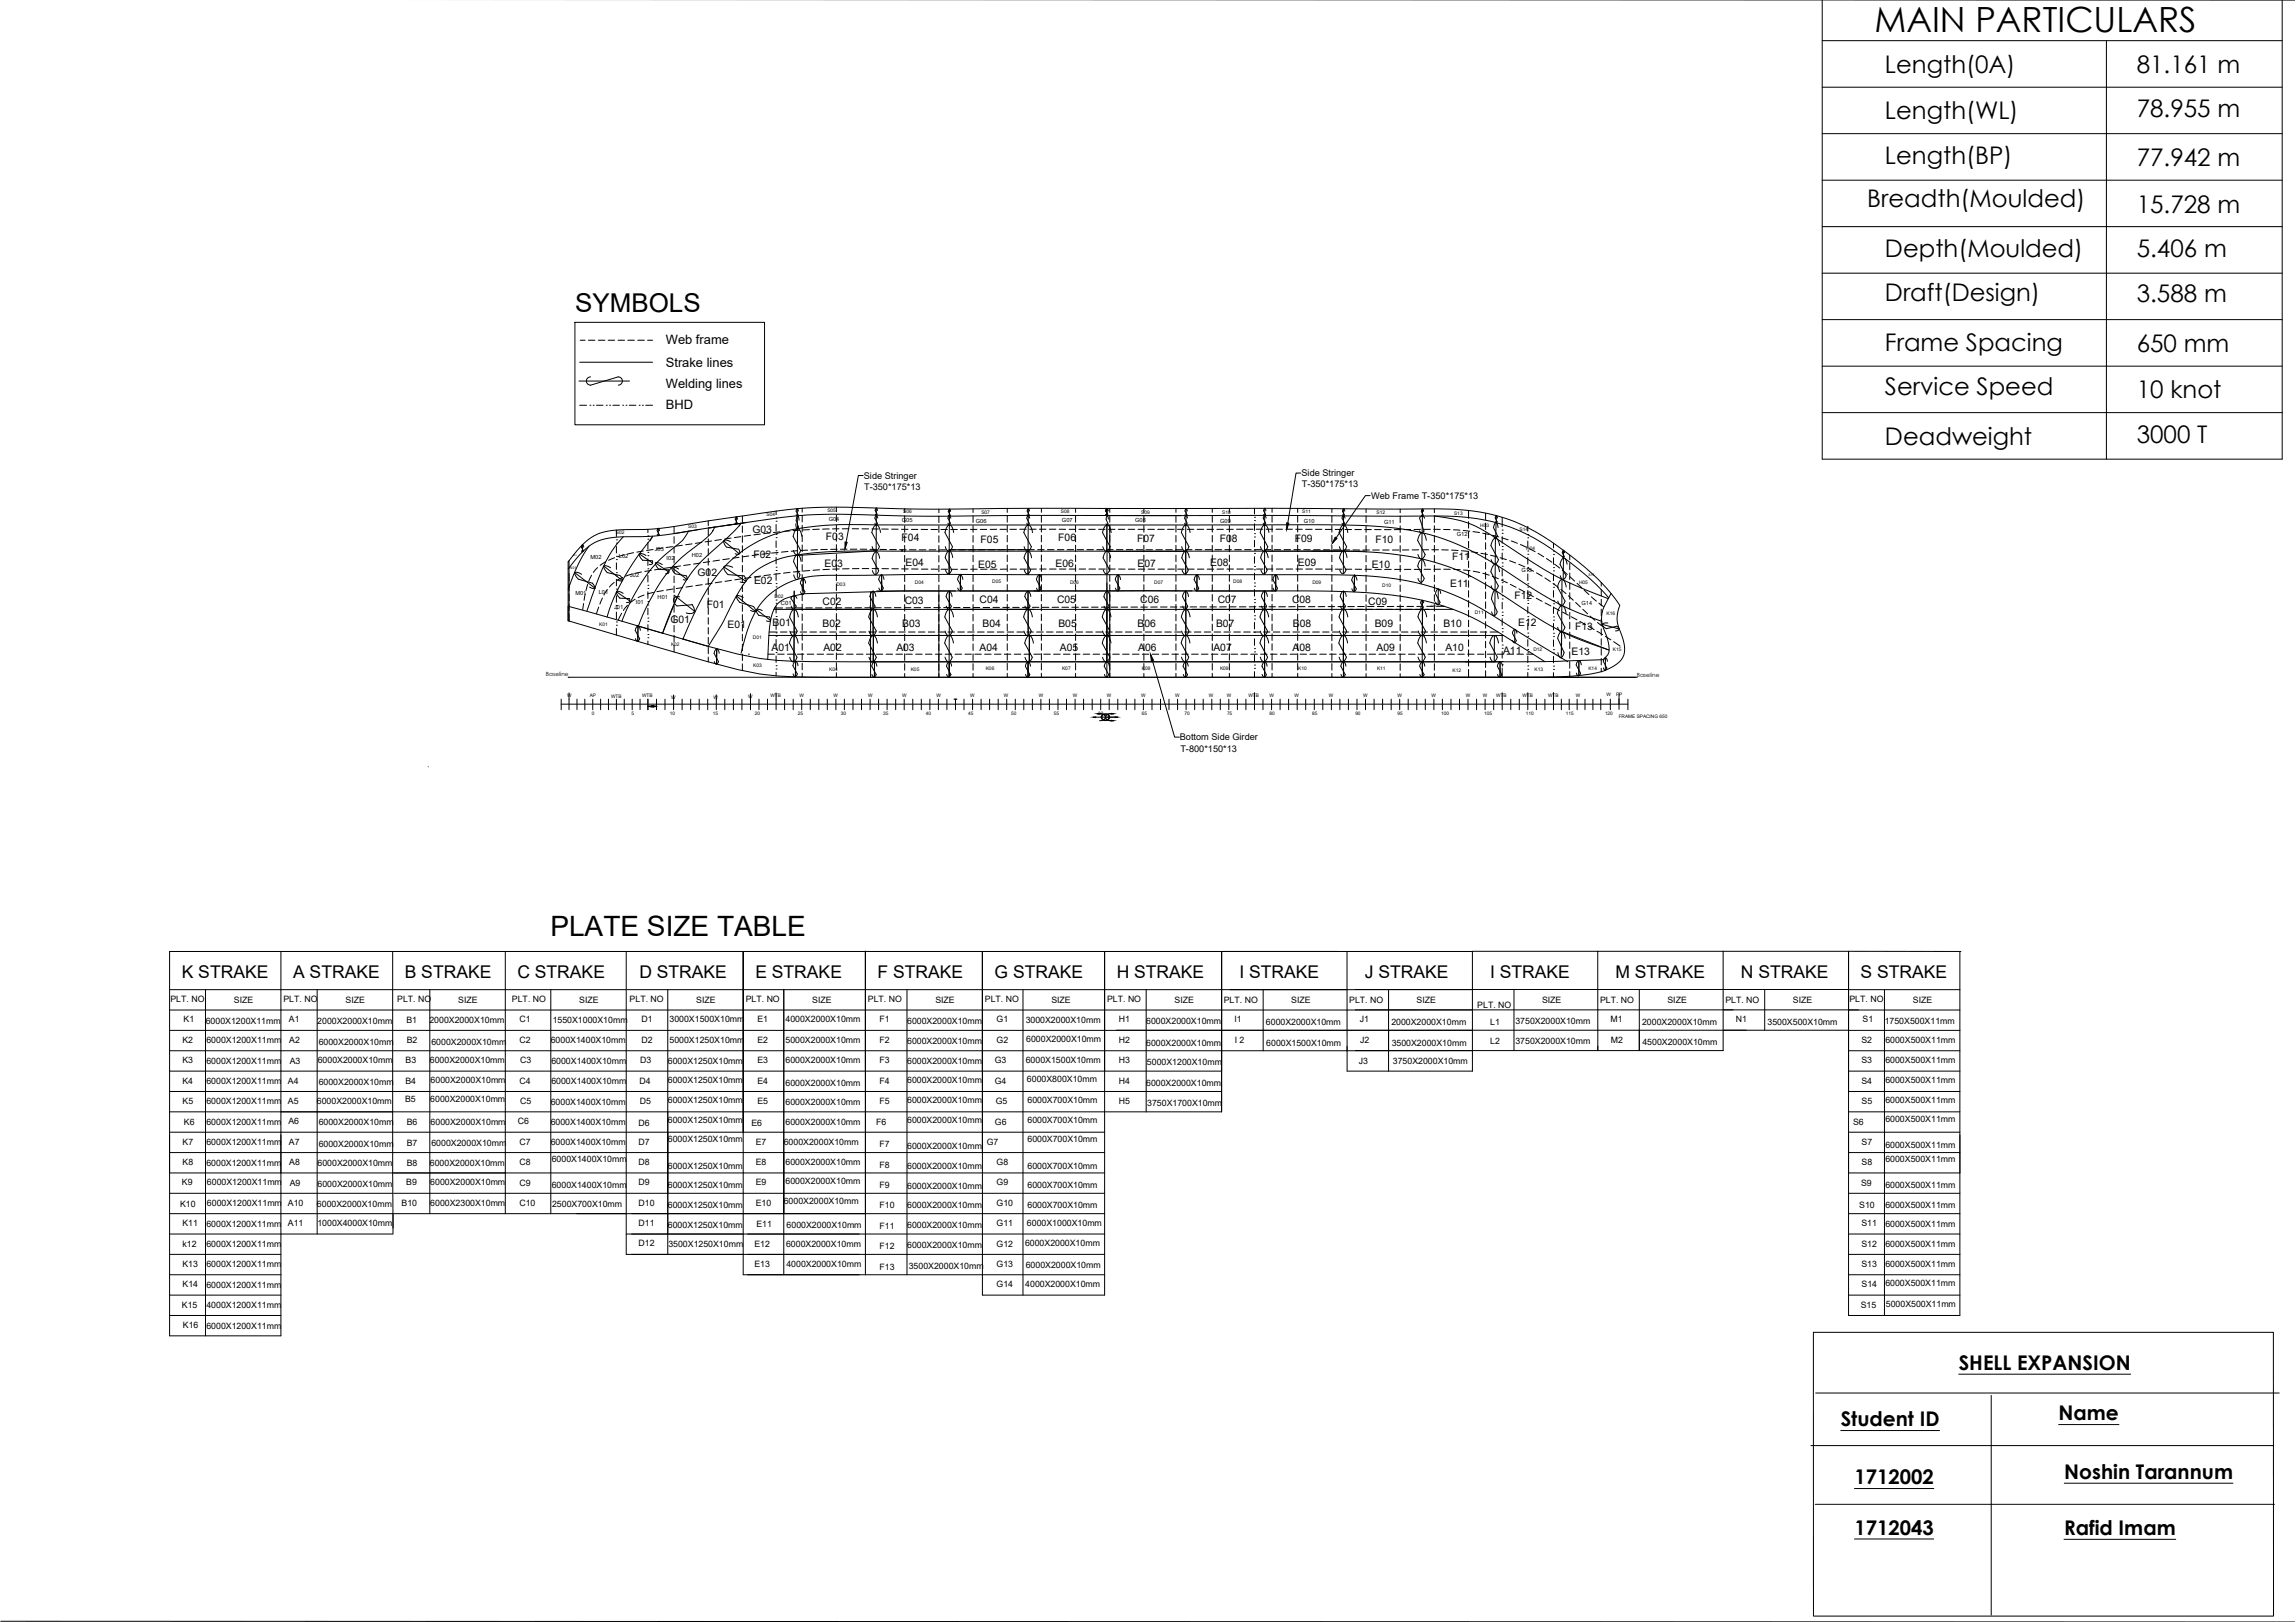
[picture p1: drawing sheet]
<svg xmlns="http://www.w3.org/2000/svg" width="297mm" height="210mm" viewBox="0 0 297 210" stroke-linecap="round" stroke-linejoin="round" font-family="sans-serif">
<defs><g id="words">
<text font-size="4.5" x="242.5" y="4.2">MAIN PARTICULARS</text>
<text font-size="3.6" x="71.2" y="121.1">PLATE SIZE TABLE</text>
<text font-size="3.4" x="74.4" y="40.4">SYMBOLS</text>
<g font-size="3.1">
<text x="243.9" y="9.5">Length(0A)</text>
<text x="276.4" y="9.5">81.161 m</text>
<text x="243.9" y="15.4">Length(WL)</text>
<text x="276.4" y="15.2">78.955 m</text>
<text x="243.9" y="21.2">Length(BP)</text>
<text x="276.4" y="21.5">77.942 m</text>
<text x="241.6" y="26.8">Breadth(Moulded)</text>
<text x="276.4" y="27.6">15.728 m</text>
<text x="243.9" y="33.3">Depth(Moulded)</text>
<text x="276.4" y="33.3">5.406 m</text>
<text x="243.9" y="39">Draft(Design)</text>
<text x="276.4" y="39.1">3.588 m</text>
<text x="243.9" y="45.5">Frame Spacing</text>
<text x="276.4" y="45.5">650 mm</text>
<text x="243.9" y="51.2">Service Speed</text>
<text x="276.4" y="51.5">10 knot</text>
<text x="243.9" y="57.5">Deadweight</text>
<text x="276.4" y="57.3">3000 T</text>
</g>
<g font-size="2.6">
<text x="253.4" y="177.3">SHELL EXPANSION</text>
<text x="238.1" y="184.5">Student ID</text>
<text x="266.3" y="183.8">Name</text>
<text x="267.1" y="191.4">Noshin Tarannum</text>
<text x="239.9" y="192">1712002</text>
<text x="239.9" y="198.6">1712043</text>
<text x="267" y="198.6">Rafid Imam</text>
</g>
<g font-size="2.3">
<text x="23.5" y="126.5">K STRAKE</text>
<text x="37.9" y="126.5">A STRAKE</text>
<text x="52.4" y="126.5">B STRAKE</text>
<text x="66.9" y="126.5">C STRAKE</text>
<text x="82.7" y="126.5">D STRAKE</text>
<text x="97.7" y="126.5">E STRAKE</text>
<text x="113.5" y="126.5">F STRAKE</text>
<text x="128.7" y="126.5">G STRAKE</text>
<text x="144.5" y="126.5">H STRAKE</text>
<text x="160.3" y="126.5">I STRAKE</text>
<text x="176.6" y="126.5">J STRAKE</text>
<text x="192.8" y="126.5">I STRAKE</text>
<text x="209" y="126.5">M STRAKE</text>
<text x="225.2" y="126.5">N STRAKE</text>
<text x="240.7" y="126.5">S STRAKE</text>
</g>
<g font-size="1.7">
<text x="86.1" y="44.5">Web frame</text>
<text x="86.1" y="47.5">Strake lines</text>
<text x="86.1" y="52.9">BHD</text>
<text x="86.1" y="50.2">Welding lines</text>
</g>
<g font-size="1.3">
<text x="97.3" y="68.9">G03</text>
<text x="106.9" y="69.9">F03</text>
<text x="116.6" y="70">F04</text>
<text x="126.9" y="70.3">F05</text>
<text x="136.9" y="70">F06</text>
<text x="147.1" y="70.2">F07</text>
<text x="157.8" y="70.2">F08</text>
<text x="167.5" y="70.1">F09</text>
<text x="178" y="70.3">F10</text>
<text x="90.2" y="74.5">G02</text>
<text x="97.5" y="72.2">F02</text>
<text x="97.6" y="75.6">E02</text>
<text x="106.7" y="73.3">E03</text>
<text x="117.1" y="73.2">E04</text>
<text x="126.6" y="73.5">E05</text>
<text x="126.7" y="78">C04</text>
<text x="136.5" y="73.3">E06</text>
<text x="136.8" y="78">C05</text>
<text x="147.2" y="73.3">E07</text>
<text x="156.6" y="73.2">E08</text>
<text x="167.9" y="73.2">E09</text>
<text x="177.5" y="73.6">E10</text>
<text x="187.6" y="76">E11</text>
<text x="187.9" y="72.5">F11</text>
<text x="195.9" y="77.5">F12</text>
<text x="86.7" y="80.6">G01</text>
<text x="91.5" y="78.7">F01</text>
<text x="94.1" y="81.3">E01</text>
<text x="99.9" y="81">B01</text>
<text x="106.4" y="78.3">C02</text>
<text x="106.4" y="81.2">B02</text>
<text x="116.7" y="81.2">B03</text>
<text x="117" y="78.2">C03</text>
<text x="127.1" y="81.2">B04</text>
<text x="136.9" y="81.2">B05</text>
<text x="147.2" y="81.2">B06</text>
<text x="147.5" y="78">C06</text>
<text x="157.3" y="81.2">B07</text>
<text x="157.5" y="78">C07</text>
<text x="167.2" y="78.1">C08</text>
<text x="167.3" y="81.2">B08</text>
<text x="177" y="78.3">C09</text>
<text x="177.9" y="81.2">B09</text>
<text x="186.7" y="81.2">B10</text>
<text x="196.4" y="81">E12</text>
<text x="203.8" y="81.6">F13</text>
<text x="99.8" y="84.3">A01</text>
<text x="106.5" y="84.3">A02</text>
<text x="116" y="84.3">A03</text>
<text x="126.7" y="84.3">A04</text>
<text x="137.1" y="84.3">A05</text>
<text x="147.2" y="84.3">A06</text>
<text x="157" y="84.3">A07</text>
<text x="167.2" y="84.3">A08</text>
<text x="178.1" y="84.3">A09</text>
<text x="187" y="84.3">A10</text>
<text x="194.5" y="84.7">A11</text>
<text x="203.3" y="84.8">E13</text>
</g>
<g font-size="1.2">
<text x="111.8" y="62">Side Stringer</text>
<text x="111.8" y="63.4">T-350*175*13</text>
<text x="168.4" y="61.6">Side Stringer</text>
<text x="168.4" y="63.1">T-350*175*13</text>
<text x="177.4" y="64.6">Web Frame T-350*175*13</text>
<text x="152.6" y="95.8">Bottom Side Girder</text>
<text x="152.7" y="97.3">T-800*150*13</text>
</g>
<g font-size="1.1">
<text x="22.1" y="129.6">PLT. NO</text>
<text x="30.3" y="129.8">SIZE</text>
<text x="36.7" y="129.6">PLT. NO</text>
<text x="44.7" y="129.8">SIZE</text>
<text x="51.4" y="129.7">PLT. NO</text>
<text x="59.3" y="129.8">SIZE</text>
<text x="66.2" y="129.6">PLT. NO</text>
<text x="74.9" y="129.8">SIZE</text>
<text x="81.5" y="129.6">PLT. NO</text>
<text x="90.1" y="129.8">SIZE</text>
<text x="96.5" y="129.6">PLT. NO</text>
<text x="105.1" y="129.8">SIZE</text>
<text x="112.3" y="129.6">PLT. NO</text>
<text x="121" y="129.8">SIZE</text>
<text x="127.4" y="129.6">PLT. NO</text>
<text x="136" y="129.8">SIZE</text>
<text x="143.2" y="129.6">PLT. NO</text>
<text x="152" y="129.8">SIZE</text>
<text x="158.3" y="129.8">PLT. NO</text>
<text x="167.1" y="129.8">SIZE</text>
<text x="174.6" y="129.8">PLT. NO</text>
<text x="183.3" y="129.8">SIZE</text>
<text x="191.1" y="130.4">PLT. NO</text>
<text x="199.5" y="129.8">SIZE</text>
<text x="207" y="129.8">PLT. NO</text>
<text x="215.7" y="129.8">SIZE</text>
<text x="223.2" y="129.8">PLT. NO</text>
<text x="231.9" y="129.8">SIZE</text>
<text x="239.3" y="129.6">PLT. NO</text>
<text x="247.5" y="129.8">SIZE</text>
<text x="23.6" y="135">K2</text>
<text x="23.6" y="137.6">K3</text>
<text x="23.8" y="132.3">K1</text>
<text x="26.6" y="132.5">6000X1200X11mm</text>
<text x="26.7" y="135">6000X1200X11mm</text>
<text x="26.7" y="137.7">6000X1200X11mm</text>
<text x="37.4" y="132.3">A1</text>
<text x="37.4" y="135">A2</text>
<text x="37.5" y="137.7">A3</text>
<text x="41.1" y="132.5">2000X2000X10mm</text>
<text x="41.1" y="137.6">6000X2000X10mm</text>
<text x="41.2" y="135.2">6000X2000X10mm</text>
<text x="52.5" y="137.6">B3</text>
<text x="52.6" y="132.4">B1</text>
<text x="52.6" y="135">B2</text>
<text x="55.6" y="132.4">2000X2000X10mm</text>
<text x="55.6" y="137.6">6000X2000X10mm</text>
<text x="55.8" y="135.2">6000X2000X10mm</text>
<text x="67.2" y="132.3">C1</text>
<text x="67.2" y="135">C2</text>
<text x="67.3" y="137.6">C3</text>
<text x="71.3" y="134.9">6000X1400X10mm</text>
<text x="71.3" y="137.7">6000X1400X10mm</text>
<text x="71.5" y="132.3">1550X1000X10mm</text>
<text x="82.8" y="137.6">D3</text>
<text x="83" y="135">D2</text>
<text x="83" y="132.3">D1</text>
<text x="86.4" y="137.6">6000X1250X10mm</text>
<text x="86.6" y="132.3">3000X1500X10mm</text>
<text x="86.6" y="134.9">5000X1250X10mm</text>
<text x="98" y="135">E2</text>
<text x="98" y="132.3">E1</text>
<text x="98" y="137.6">E3</text>
<text x="101.6" y="132.3">4000X2000X10mm</text>
<text x="101.6" y="134.9">5000X2000X10mm</text>
<text x="101.6" y="137.6">6000X2000X10mm</text>
<text x="113.8" y="135">F2</text>
<text x="113.8" y="137.6">F3</text>
<text x="113.8" y="132.3">F1</text>
<text x="117.4" y="132.6">6000X2000X10mm</text>
<text x="117.4" y="135.1">6000X2000X10mm</text>
<text x="117.4" y="137.7">6000X2000X10mm</text>
<text x="128.7" y="137.6">G3</text>
<text x="128.9" y="135">G2</text>
<text x="128.9" y="132.3">G1</text>
<text x="132.7" y="132.3">3000X2000X10mm</text>
<text x="132.7" y="137.6">6000X1500X10mm</text>
<text x="132.8" y="134.9">6000X2000X10mm</text>
<text x="144.7" y="135">H2</text>
<text x="144.7" y="137.6">H3</text>
<text x="144.7" y="132.3">H1</text>
<text x="148.3" y="132.6">6000X2000X10mm</text>
<text x="148.3" y="135.4">6000X2000X10mm</text>
<text x="148.4" y="137.9">5000X1200X10mm</text>
<text x="159.7" y="132.3">I1</text>
<text x="159.7" y="135">I 2</text>
<text x="163.8" y="132.6">6000X2000X10mm</text>
<text x="163.8" y="135.3">6000X1500X10mm</text>
<text x="175.8" y="137.7">J3</text>
<text x="175.9" y="132.3">J1</text>
<text x="176" y="135">J2</text>
<text x="180" y="132.6">2000X2000X10mm</text>
<text x="180" y="135.3">3500X2000X10mm</text>
<text x="180.2" y="137.6">3750X2000X10mm</text>
<text x="192.8" y="132.6">L1</text>
<text x="192.8" y="135.2">L2</text>
<text x="196.1" y="132.5">3750X2000X10mm</text>
<text x="196.1" y="135.1">3750X2000X10mm</text>
<text x="208.4" y="132.3">M1</text>
<text x="208.4" y="135">M2</text>
<text x="212.4" y="132.6">2000X2000X10mm</text>
<text x="212.5" y="135.3">4500X2000X10mm</text>
<text x="224.6" y="132.3">N1</text>
<text x="228.7" y="132.6">3500X500X10mm</text>
<text x="240.8" y="135">S2</text>
<text x="240.8" y="137.6">S3</text>
<text x="241" y="132.3">S1</text>
<text x="243.8" y="132.5">1750X500X11mm</text>
<text x="243.9" y="135">6000X500X11mm</text>
<text x="243.9" y="137.6">6000X500X11mm</text>
<text x="23.6" y="140.2">K4</text>
<text x="23.6" y="142.9">K5</text>
<text x="26.7" y="142.9">6000X1200X11mm</text>
<text x="26.7" y="140.3">6000X1200X11mm</text>
<text x="37.2" y="140.2">A4</text>
<text x="37.2" y="142.8">A5</text>
<text x="41" y="142.9">6000X2000X10mm</text>
<text x="41.2" y="140.4">6000X2000X10mm</text>
<text x="52.4" y="142.6">B5</text>
<text x="52.5" y="140.2">B4</text>
<text x="55.7" y="142.6">6000X2000X10mm</text>
<text x="55.7" y="140.2">6000X2000X10mm</text>
<text x="67.2" y="140.2">C4</text>
<text x="67.3" y="142.9">C5</text>
<text x="71.3" y="143">6000X1400X10mm</text>
<text x="71.3" y="140.2">6000X1400X10mm</text>
<text x="82.7" y="140.3">D4</text>
<text x="82.8" y="142.9">D5</text>
<text x="86.4" y="140.2">6000X1250X10mm</text>
<text x="86.4" y="142.7">6000X1250X10mm</text>
<text x="98" y="142.9">E5</text>
<text x="98" y="140.3">E4</text>
<text x="101.6" y="140.5">6000X2000X10mm</text>
<text x="101.6" y="143.1">6000X2000X10mm</text>
<text x="113.8" y="142.9">F5</text>
<text x="113.8" y="140.2">F4</text>
<text x="117.4" y="140.2">6000X2000X10mm</text>
<text x="117.4" y="142.8">6000X2000X10mm</text>
<text x="128.7" y="140.3">G4</text>
<text x="128.8" y="142.9">G5</text>
<text x="132.9" y="140.1">6000X800X10mm</text>
<text x="132.9" y="142.7">6000X700X10mm</text>
<text x="144.7" y="142.9">H5</text>
<text x="144.7" y="140.2">H4</text>
<text x="148.3" y="140.5">6000X2000X10mm</text>
<text x="148.4" y="143.1">3750X1700X10mm</text>
<text x="240.8" y="140.2">S4</text>
<text x="240.8" y="142.9">S5</text>
<text x="243.9" y="140.1">6000X500X11mm</text>
<text x="243.9" y="142.7">6000X500X11mm</text>
<text x="23.6" y="148.1">K7</text>
<text x="23.8" y="145.6">K6</text>
<text x="26.7" y="145.6">6000X1200X11mm</text>
<text x="26.7" y="148.2">6000X1200X11mm</text>
<text x="37.3" y="145.5">A6</text>
<text x="37.4" y="148.1">A7</text>
<text x="41.2" y="145.6">6000X2000X10mm</text>
<text x="41.2" y="148.4">6000X2000X10mm</text>
<text x="52.6" y="145.6">B6</text>
<text x="52.6" y="148.3">B7</text>
<text x="55.7" y="145.6">6000X2000X10mm</text>
<text x="55.8" y="148.3">6000X2000X10mm</text>
<text x="67" y="145.5">C6</text>
<text x="67.2" y="148.1">C7</text>
<text x="71.2" y="145.6">6000X1400X10mm</text>
<text x="71.3" y="148.2">6000X1400X10mm</text>
<text x="82.6" y="145.7">D6</text>
<text x="82.6" y="148.2">D7</text>
<text x="86.4" y="145.3">6000X1250X10mm</text>
<text x="86.4" y="147.8">6000X1250X10mm</text>
<text x="97.2" y="145.7">E6</text>
<text x="97.8" y="148.1">E7</text>
<text x="101.4" y="148.2">6000X2000X10mm</text>
<text x="101.6" y="145.6">6000X2000X10mm</text>
<text x="113.4" y="145.5">F6</text>
<text x="113.8" y="148.5">F7</text>
<text x="117.4" y="145.3">6000X2000X10mm</text>
<text x="117.4" y="148.7">6000X2000X10mm</text>
<text x="127.7" y="148.1">G7</text>
<text x="128.7" y="145.6">G6</text>
<text x="132.9" y="145.3">6000X700X10mm</text>
<text x="132.9" y="147.8">6000X700X10mm</text>
<text x="239.7" y="145.6">S6</text>
<text x="240.8" y="148.1">S7</text>
<text x="243.9" y="145.2">6000X500X11mm</text>
<text x="243.9" y="148.6">6000X500X11mm</text>
<text x="23.5" y="153.4">K9</text>
<text x="23.6" y="150.8">K8</text>
<text x="26.7" y="150.8">6000X1200X11mm</text>
<text x="26.8" y="153.4">6000X1200X11mm</text>
<text x="37.4" y="150.8">A8</text>
<text x="37.5" y="153.5">A9</text>
<text x="41.1" y="150.8">6000X2000X10mm</text>
<text x="41.1" y="153.6">6000X2000X10mm</text>
<text x="52.5" y="153.4">B9</text>
<text x="52.6" y="150.8">B8</text>
<text x="55.6" y="150.8">6000X2000X10mm</text>
<text x="55.7" y="153.4">6000X2000X10mm</text>
<text x="67.2" y="150.8">C8</text>
<text x="67.2" y="153.5">C9</text>
<text x="71.4" y="150.4">6000X1400X10mm</text>
<text x="71.4" y="153.8">6000X1400X10mm</text>
<text x="82.6" y="150.8">D8</text>
<text x="82.6" y="153.4">D9</text>
<text x="86.4" y="151.2">6000X1250X10mm</text>
<text x="86.4" y="153.8">6000X1250X10mm</text>
<text x="97.8" y="150.8">E8</text>
<text x="97.8" y="153.4">E9</text>
<text x="101.4" y="155.8">6000X2000X10mm</text>
<text x="101.6" y="150.7">6000X2000X10mm</text>
<text x="101.6" y="153.3">6000X2000X10mm</text>
<text x="113.8" y="151.1">F8</text>
<text x="113.8" y="153.7">F9</text>
<text x="117.4" y="151.3">6000X2000X10mm</text>
<text x="117.4" y="153.8">6000X2000X10mm</text>
<text x="128.9" y="150.8">G8</text>
<text x="128.9" y="153.4">G9</text>
<text x="132.9" y="151.2">6000X700X10mm</text>
<text x="132.9" y="153.8">6000X700X10mm</text>
<text x="240.8" y="153.4">S9</text>
<text x="240.8" y="150.8">S8</text>
<text x="243.9" y="150.3">6000X500X11mm</text>
<text x="243.9" y="153.7">6000X500X11mm</text>
<text x="23.3" y="156.3">K10</text>
<text x="23.6" y="158.7">K11</text>
<text x="23.6" y="161.3">k12</text>
<text x="26.7" y="158.8">6000X1200X11mm</text>
<text x="26.7" y="161.4">6000X1200X11mm</text>
<text x="26.8" y="156.1">6000X1200X11mm</text>
<text x="37.2" y="156">A10</text>
<text x="37.2" y="158.6">A11</text>
<text x="41" y="156.1">6000X2000X10mm</text>
<text x="41.1" y="158.7">1000X4000X10mm</text>
<text x="52" y="156">B10</text>
<text x="55.7" y="156.1">6000X2300X10mm</text>
<text x="67.2" y="156.1">C10</text>
<text x="71.4" y="156.2">2500X700X10mm</text>
<text x="82.6" y="156">D10</text>
<text x="82.6" y="158.6">D11</text>
<text x="82.6" y="161.3">D12</text>
<text x="86.4" y="158.9">6000X1250X10mm</text>
<text x="86.4" y="156.3">6000X1250X10mm</text>
<text x="86.5" y="161.3">3500X1250X10mm</text>
<text x="97.6" y="161.3">E12</text>
<text x="97.8" y="156">E10</text>
<text x="97.9" y="158.7">E11</text>
<text x="101.7" y="161.3">6000X2000X10mm</text>
<text x="101.8" y="158.9">6000X2000X10mm</text>
<text x="113.8" y="156.4">F10</text>
<text x="113.8" y="159">F11</text>
<text x="113.8" y="161.7">F12</text>
<text x="117.4" y="156.4">6000X2000X10mm</text>
<text x="117.4" y="158.9">6000X2000X10mm</text>
<text x="117.4" y="161.5">6000X2000X10mm</text>
<text x="128.9" y="156">G10</text>
<text x="128.9" y="158.7">G11</text>
<text x="128.9" y="161.3">G12</text>
<text x="132.6" y="161.3">6000X2000X10mm</text>
<text x="132.9" y="158.7">6000X1000X10mm</text>
<text x="132.9" y="156.3">6000X700X10mm</text>
<text x="240.5" y="156.3">S10</text>
<text x="240.8" y="158.7">S11</text>
<text x="240.8" y="161.3">S12</text>
<text x="243.9" y="156.3">6000X500X11mm</text>
<text x="243.9" y="158.8">6000X500X11mm</text>
<text x="243.9" y="161.4">6000X500X11mm</text>
<text x="23.6" y="163.9">K13</text>
<text x="23.6" y="166.6">K14</text>
<text x="26.7" y="166.7">6000X1200X11mm</text>
<text x="26.7" y="164">6000X1200X11mm</text>
<text x="97.6" y="163.9">E13</text>
<text x="101.7" y="163.9">4000X2000X10mm</text>
<text x="113.8" y="164.3">F13</text>
<text x="117.6" y="164.2">3500X2000X10mm</text>
<text x="128.9" y="163.9">G13</text>
<text x="128.9" y="166.6">G14</text>
<text x="132.6" y="166.5">4000X2000X10mm</text>
<text x="132.7" y="164">6000X2000X10mm</text>
<text x="240.8" y="163.9">S13</text>
<text x="240.8" y="166.6">S14</text>
<text x="243.9" y="163.9">6000X500X11mm</text>
<text x="243.9" y="166.5">6000X500X11mm</text>
<text x="23.5" y="169.3">K15</text>
<text x="23.7" y="171.9">K16</text>
<text x="26.7" y="169.3">4000X1200X11mm</text>
<text x="26.7" y="171.9">6000X1200X11mm</text>
<text x="240.7" y="169.3">S15</text>
<text x="244" y="169.1">5000X500X11mm</text>
</g>
<text font-size=".8" x="101" y="78.3">C01</text>
<g font-size=".7">
<text x="84.7" y="71.3">J03</text>
<text x="107.2" y="67.5">G04</text>
<text x="116.7" y="67.6">G05</text>
<text x="126.2" y="67.6">G06</text>
<text x="137.4" y="67.6">G07</text>
<text x="146.9" y="67.6">G08</text>
<text x="157.9" y="67.7">G09</text>
<text x="168.7" y="67.7">G10</text>
<text x="179.1" y="67.8">G11</text>
<text x="188.5" y="69.4">G12</text>
<text x="74.4" y="77">M01</text>
<text x="76.4" y="72.3">M02</text>
<text x="77.5" y="76.9">L01</text>
<text x="80.1" y="72.2">L02</text>
<text x="81.5" y="74.7">J02</text>
<text x="85.1" y="77.5">H01</text>
<text x="86.2" y="72.5">I02</text>
<text x="89.5" y="72.1">H02</text>
<text x="196.8" y="74.1">G13</text>
<text x="79.4" y="78.8">J01</text>
<text x="82.3" y="78.2">I01</text>
<text x="204.6" y="78.3">G14</text>
<text x="70.6" y="87.5">Baseline</text>
<text x="211.8" y="87.6">Baseline</text>
</g>
<g font-size=".6">
<text x="79.7" y="69.2">S02</text>
<text x="89" y="68.3">S03</text>
<text x="99.2" y="66.8">S04</text>
<text x="107" y="66.3">S05</text>
<text x="116.9" y="66.4">S06</text>
<text x="127" y="66.5">S07</text>
<text x="137.3" y="66.4">S08</text>
<text x="147.6" y="66.5">S09</text>
<text x="158.1" y="66.5">S10</text>
<text x="168.5" y="66.4">S11</text>
<text x="178.1" y="66.5">S12</text>
<text x="188.1" y="66.6">S13</text>
<text x="191.5" y="68.1">H03</text>
<text x="196.6" y="68.7">S14</text>
<text x="197.5" y="71.1">H04</text>
<text x="100.2" y="77.3">D02</text>
<text x="108.2" y="75.8">D03</text>
<text x="118.4" y="75.6">D04</text>
<text x="128.4" y="75.5">D05</text>
<text x="138.4" y="75.5">D06</text>
<text x="149.3" y="75.6">D07</text>
<text x="159.5" y="75.5">D08</text>
<text x="169.8" y="75.6">D09</text>
<text x="178.8" y="76">D10</text>
<text x="204.3" y="75.5">H05</text>
<text x="77.5" y="81">K01</text>
<text x="86.8" y="83.6">K02</text>
<text x="97.4" y="82.7">D01</text>
<text x="190.8" y="79.5">D11</text>
<text x="207.9" y="79.5">K16</text>
<text x="97.4" y="86.3">K03</text>
<text x="107.3" y="86.8">K04</text>
<text x="117.8" y="86.8">K05</text>
<text x="127.5" y="86.7">K06</text>
<text x="137.4" y="86.7">K07</text>
<text x="147.7" y="86.7">K08</text>
<text x="157.8" y="86.7">K09</text>
<text x="167.9" y="86.7">K10</text>
<text x="178.1" y="86.7">K11</text>
<text x="187.9" y="87">K12</text>
<text x="198.4" y="84.2">D12</text>
<text x="198.5" y="86.9">K13</text>
<text x="205.5" y="86.7">K14</text>
<text x="208.7" y="84.2">K15</text>
<text x="73.4" y="90.2">W</text>
<text x="76.3" y="90.2">AP</text>
<text x="76.6" y="92.5">0</text>
<text x="79.1" y="90.3">WTB</text>
<text x="81.7" y="92.5">5</text>
<text x="83.1" y="90.2">WTB</text>
<text x="86.6" y="92.5">10</text>
<text x="86.8" y="90.5">W</text>
<text x="92.2" y="92.5">15</text>
<text x="92.3" y="90.5">W</text>
<text x="96.8" y="90.3">W</text>
<text x="97.7" y="92.5">20</text>
<text x="99.7" y="90.2">WTB</text>
<text x="103.2" y="92.5">25</text>
<text x="103.4" y="90.2">W</text>
<text x="107.8" y="90.2">W</text>
<text x="108.8" y="92.5">30</text>
<text x="112.3" y="90.2">W</text>
<text x="114.2" y="92.5">35</text>
<text x="116.7" y="90.2">W</text>
<text x="119.8" y="92.5">40</text>
<text x="121.2" y="90.2">W</text>
<text x="125.3" y="92.5">45</text>
<text x="125.5" y="90.2">W</text>
<text x="129.9" y="90.2">W</text>
<text x="130.8" y="92.5">50</text>
<text x="134.4" y="90.2">W</text>
<text x="136.3" y="92.5">55</text>
<text x="138.8" y="90.2">W</text>
<text x="142.1" y="92.5">60</text>
<text x="143.2" y="90.2">W</text>
<text x="147.6" y="90.2">W</text>
<text x="147.7" y="92.5">65</text>
<text x="152" y="90.2">W</text>
<text x="153.2" y="92.5">70</text>
<text x="156.4" y="90.2">W</text>
<text x="158.7" y="90.2">W</text>
<text x="158.7" y="92.5">75</text>
<text x="161.5" y="90.2">WTB</text>
<text x="164.3" y="92.5">80</text>
<text x="164.3" y="90.2">W</text>
<text x="167.5" y="90.2">W</text>
<text x="169.8" y="92.5">85</text>
<text x="171.9" y="90.2">W</text>
<text x="175.3" y="92.5">90</text>
<text x="176.4" y="90.2">W</text>
<text x="180.8" y="90.2">W</text>
<text x="180.8" y="92.5">95</text>
<text x="185.2" y="90.2">W</text>
<text x="186.5" y="92.5">100</text>
<text x="189.6" y="90.2">W</text>
<text x="191.8" y="90.2">W</text>
<text x="192" y="92.5">105</text>
<text x="193.6" y="90.2">WTB</text>
<text x="197" y="90.2">WTB</text>
<text x="197.4" y="92.5">110</text>
<text x="200.3" y="90.2">WTB</text>
<text x="202.6" y="92.5">115</text>
<text x="203.9" y="90.3">W</text>
<text x="207.6" y="92.5">120</text>
<text x="207.8" y="90.1">W</text>
<text x="209.1" y="90.1">FP</text>
<text x="209.4" y="92.9">FRAME SPACING 650</text>
</g>
<text font-size=".5" x="73.7" y="73.7">N01</text>
<g font-size=".4">
<text x="205.5" y="74.5">S15</text>
<text x="185.1" y="78.5">C10</text>
</g>
<text font-size=".3" x="74.1" y="72">S01</text>
</g></defs>
<!-- layer: 0 -->
<g fill="none" stroke="#000" stroke-width=".13">
<path d="M295.3 -.1v59.5h-59.6v-59.4M235.7 17.3h59.6M235.7 11.3h59.6M235.7 5.3h59.6M272.5 5.3v54.1M235.7 35.4h59.6M235.7 29.3h59.6M235.7 23.3h59.6M235.7 53.4h59.6M235.7 47.4h59.6M235.7 41.4h59.6M74.4 74.1l2.6 2"/>
<path d="M75.2 70.8l.3 .5M75.2 71.3l.1 .1 .2-.1M75.3 74.3a.85 .85 0 0 0-.9-.2 .95 .95 0 0 0 .4 .8l1.9 .6M75.4 70.5v.9M75.5 70.8l-.1-.3-.2 .3M76.6 75.5l.4 .5v.1h-.4l-.3-.1M78.1 73.3l2.4 1.8M79 73.5a.85 .85 0 0 0-.9-.2 .95 .95 0 0 0 .5 .8l1.6 .4M79.7 76.6l1.7 1.1M80.3 74.5l.2 .5v.1l-.3 .1-.3-.2M80.6 76.8a.85 .85 0 0 0-.8-.2 .95 .95 0 0 0 .4 .8l1.2 .1a.33 .33 0 0 1 0 .4 .33 .33 0 0 1-.4 .1M82.7 71.7l1.7 1.1"/>
<path d="M83.6 71.9a.85 .85 0 0 0-.9-.2 .95 .95 0 0 0 .4 .8l1.3 .1M84.4 72.6a.33 .33 0 0 1 0 .4 .33 .33 0 0 1-.4 .1M84.8 72.8l1.7 1.2M85 69.2l.1 .1 .2-.1M85.2 68.4v.9M85.2 73.7h1.3a.33 .33 0 0 1 0 .4 .33 .33 0 0 1-.4 .1M85.3 68.7l-.1-.3-.2 .3 .3 .5M85.7 73.1a.85 .85 0 0 0-.9-.3 .95 .95 0 0 0 .4 .9M86.9 73.4l2 1.6M87.3 74.3l1.5 .2M87.8 73.6a.85 .85 0 0 0-.9-.2 .95 .95 0 0 0 .4 .8M87.9 77.2a.57 .57 0 0 0-.7 .3 .57 .57 0 0 0 .2 .7l.2 .2"/>
<path d="M88.8 74.5l.1 .5h-.5M89.5 78.2a.8 .8 0 0 1 .1 1.1l-.5 .1-.3-.1M89.6 78.3l-2 .1M94.5 70.1l-.4-.2h-.3l-.1 .1a.83 .83 0 0 0 .3 .8l1.6 .3 .1 .4v.2h-.1h-.5M94.8 73.4a.97 .97 0 0 0-1.1-.1 1.07 1.07 0 0 0 .5 1.1l2.1 .1 .2 .6v.1l-.2 .2-.6-.1M95.1 67.7l.1 .1 .2-.1M95.3 77.1l2.4 2M95.3 66.9v.9M95.4 67.2l-.1-.3-.2 .3 .3 .5M96.2 77.3a.85 .85 0 0 0-.9-.2 .95 .95 0 0 0 .4 .9l1.8 .5M97.5 78.5l.2 .3v.3h-.3l-.3-.1M97.9 78.9l1.8 1.4"/>
<path d="M98.6 79l-.6-.2-.1 .1-.1 .2 .4 .5 1.3 .2 .2 .3v.2l-.3 .1-.2-.1M102.2 79.9l.9 1.8M102.6 69.4l1 1.8M102.7 76.5v2.3M102.8 78.9l-.1 6.7M103 67.4l.3 .8-.1 .2a.63 .63 0 0 1-.2-.6M103 66.1l.2 .5-.1 .1-.1-.1M103.1 77.4a.39 .39 0 0 0-.4-.3 .39 .39 0 0 0-.4 .3l.7 1-.3 .4-.3-.1v-.3M103.1 65.8l.1 2.5M103.2 71.8v2.9M103.2 68.4v3.4M103.3 79.8a.97 .97 0 0 0-.6-.9 1.07 1.07 0 0 0-.5 1"/>
<path d="M103.3 66.1l-.2-.3-.1 .3M103.4 67.3l-.2-.6-.2 .6M103.6 71.2l-.3 .6h-.2h-.2l-.3-.6M103.6 72.6a.84 .84 0 0 0-.4-.8 .92 .92 0 0 0-.5 .9l.8 1.7-.1 .3-.3 .3-.2-.1-.2-.5M103.7 69.4a.97 .97 0 0 0-.5-1 1.07 1.07 0 0 0-.6 1M103.9 74.9v2M104.2 75.5l-.2-.6h-.1h-.1l-.3 .6 .6 1.1-.3 .3-.2-.3M112.8 68.9l1 1.8-.3 .6h-.2h-.2l-.3-.6M112.8 72.3l.9 1.5-.3 .5-.1 .1-.2-.1-.2-.5M112.9 76.5v2.3M113 78.9v3.3M113.2 66.5l.2 .2 .1-.2"/>
<path d="M113.3 77.2l-.2-.6-.2-.1-.1 .1-.3 .6 .7 1.2-.3 .4-.3-.1v-.3M113.3 71.4v2.9M113.4 67.9l-.1 3.4M113.4 66.7v1.1M113.4 65.7v1M113.5 79.8a.97 .97 0 0 0-.5-.9 1.07 1.07 0 0 0-.6 .9l1 1.9-.3 .5-.2 .1-.2-.1-.3-.5M113.5 66.1l-.1-.4-.2 .4 .3 .4M113.6 67l-.2-.3-.1 .1-.1 .2 .3 .7-.2 .2-.1-.2M113.7 75l.6 1.1-.3 .4-.3-.4M113.8 72.3a.84 .84 0 0 0-.5-.9 .92 .92 0 0 0-.5 .9M113.9 68.9a.97 .97 0 0 0-.5-1 1.07 1.07 0 0 0-.6 1M114 74.4v2"/>
<path d="M114.4 75l-.2-.5-.2-.1-.2 .3-.1 .3M122.4 78.4l.1 .3 .2 .1 .4-.4M122.6 67l.3 .7M122.6 67.1l.2-.3 .2 .3M122.7 66.7l.1 .1 .1-.1M122.8 76.5v2.3M122.8 67.9v6.3M122.8 78.9v8.7M122.8 66.7v1.1M122.8 65.9v.9M123 67.7l-.2 .2-.2-.2M123 66.2l-.2-.3-.1 .3 .2 .5"/>
<path d="M123.2 77.2l-.2-.6-.2-.1-.2 .1-.2 .6 .7 1.3M123.3 72.2a.84 .84 0 0 0-.5-.9 .92 .92 0 0 0-.5 .9l.8 1.5-.2 .5h-.2h-.1l-.3-.5M123.4 79.8a.97 .97 0 0 0-.6-.9 1.07 1.07 0 0 0-.6 .9l1 1.9M123.4 68.9a.97 .97 0 0 0-.6-1 1.07 1.07 0 0 0-.5 1l.9 1.8-.1 .4-.4 .2h-.1l-.3-.6M123.9 75l.6 1.1-.3 .4-.3-.4M124.2 74.4v2M124.6 75l-.2-.5-.2-.1-.2 .3-.1 .3M132.9 66.6l.1 .1 .1-.1M133 76.5v2.3M133 71.4v2.9M133 67.9v3.4M133 78.9v3.3"/>
<path d="M133 65.8v2M133.2 66.1l-.2-.3-.1 .3 .2 .5M133.2 67.1l-.2-.4-.1 .1-.1 .3 .3 .6-.1 .2-.2-.2M133.4 77.2l-.3-.6-.1-.1-.2 .1-.2 .6 .7 1.2-.4 .4-.2-.1-.1-.3M133.5 72.2a.84 .84 0 0 0-.5-.9 .92 .92 0 0 0-.5 .9l.8 1.6-.2 .4-.2 .1-.1-.1-.3-.4M133.6 79.8a.97 .97 0 0 0-.6-.9 1.07 1.07 0 0 0-.6 .9l1 1.9-.3 .5-.2 .1-.2-.1-.2-.5M133.6 68.9a.97 .97 0 0 0-.6-1 1.07 1.07 0 0 0-.5 1l.9 1.8-.1 .4-.4 .2h-.1l-.3-.6M134.4 74.4v2.1M134.8 75l-.2-.5-.2-.1-.1 .1-.2 .5 .6 1.1-.3 .4-.3-.4M143.1 67.2l.2 .6-.1 .1-.1-.1M143.2 78.9v3.3M143.2 67.9v3.4"/>
<path d="M143.2 65.8v.9M143.2 76.5v2.4M143.2 71.3v3M143.3 66.1l-.1-.3-.2 .3 .3 .5-.1 .1-.1-.1M143.4 67.2l-.1-.5-.2 .5M143.6 73.8l-.3 .4-.2 .1-.1-.1-.3-.4M143.6 77.2l-.2-.6-.2-.1-.1 .1-.3 .6 .7 1.3-.3 .4-.3-.2-.1-.2M143.7 72.2a.84 .84 0 0 0-.5-.9 .92 .92 0 0 0-.5 .9l.9 1.6M143.7 79.8a.97 .97 0 0 0-.5-.9 1.07 1.07 0 0 0-.6 .9l1 1.9-.3 .5-.2 .1-.2-.1-.3-.5M143.8 68.9a.97 .97 0 0 0-.6-1 1.07 1.07 0 0 0-.6 1l1 1.8-.3 .6h-.2h-.2l-.2-.6M144.6 74.4v2.1M145 75l-.2-.5-.2-.1-.1 .1-.2 .5 .6 1.1-.3 .4-.3-.4"/>
<path d="M152.8 79.8l1 1.9-.3 .5-.2 .1-.1-.1-.3-.5M152.8 68.9l1 1.8-.3 .6h-.2h-.1l-.3-.6M153 78.4l.1 .3 .2 .1 .4-.4M153.4 76.5v2.3M153.4 71.3v3M153.4 67.9v3.4M153.4 78.9v6.7M153.5 65.8l-.1 2M153.6 66.1l-.1-.3-.2 .3 .3 .5-.2 .1-.1-.1M153.6 67l-.2-.3-.1 .1v.2l.3 .7-.2 .2-.1-.2M153.7 73.8l-.2 .4-.2 .1-.1-.1-.3-.4M153.8 77.2l-.2-.6-.2-.1-.2 .1-.2 .6 .6 1.3"/>
<path d="M153.9 72.2a.84 .84 0 0 0-.5-.9 .92 .92 0 0 0-.5 .9l.8 1.6M154 79.8a.97 .97 0 0 0-.6-.9 1.07 1.07 0 0 0-.6 .9M154 68.9a.97 .97 0 0 0-.6-1 1.07 1.07 0 0 0-.6 1M154.5 75l.6 1.1-.3 .4-.3-.4M154.8 74.4v2.1M155.2 75l-.2-.5-.1-.1-.3 .3-.1 .3M163.1 72.2l.8 1.6M163.5 66.1l.2 .5-.1 .1-.1-.1M163.6 76.5v2.3M163.6 78.9v3.4M163.6 71.3v3M163.6 67.9v3.4"/>
<path d="M163.6 66.7v1.1M163.6 65.8v.9M163.7 67.7l-.1 .2-.2-.2M163.8 66.1l-.2-.3-.1 .3M163.8 67l-.2-.3-.2 .3 .3 .7M163.9 73.8l-.2 .4-.2 .1-.1-.1-.3-.4M164 77.2l-.2-.6-.2-.1-.2 .1-.2 .6 .7 1.2-.4 .4-.2-.1-.1-.3M164.1 72.2a.84 .84 0 0 0-.5-.9 .92 .92 0 0 0-.5 .9M164.1 79.8a.97 .97 0 0 0-.5-.9 1.07 1.07 0 0 0-.6 1l1 1.8M164.2 68.9a.97 .97 0 0 0-.6-1 1.07 1.07 0 0 0-.6 1l1 1.8-.1 .4-.4 .2h-.1l-.3-.6M165 74.4v2.1M165.4 75l-.2-.5-.2-.1-.1 .1-.2 .5 .6 1.1-.3 .4-.3-.4"/>
<path d="M173.3 72.2l.8 1.5-.2 .5-.2 .1-.1-.1-.3-.5M173.4 78.4l.1 .3 .2 .1 .4-.4M173.7 66.2l.2 .4-.1 .2-.1-.2M173.8 76.5v2.3M173.8 71.3v2.9M173.8 67.9v3.4M173.8 66.7v1.1M173.8 65.8v1M173.8 78.9v6.7M174 66.2l-.2-.4-.1 .4M174 67l-.2-.3-.1 .1-.1 .2 .3 .7-.1 .2-.2-.2M174.2 77.2l-.2-.6-.2-.1-.2 .1-.2 .6 .7 1.2"/>
<path d="M174.2 70.7l-.3 .6h-.2h-.1l-.3-.6M174.3 72.2a.84 .84 0 0 0-.5-.9 .92 .92 0 0 0-.5 .9M174.4 79.8a.97 .97 0 0 0-.6-.9 1.07 1.07 0 0 0-.6 .9l1 1.9M174.4 68.9a.97 .97 0 0 0-.6-1 1.07 1.07 0 0 0-.6 1l1 1.8M174.9 75.1l.6 1.1-.3 .4-.3-.4M175.2 74.5v2M175.6 75.1l-.2-.5-.2-.1-.2 .3-.1 .3M183.4 69.9l1 1.9M183.4 73.3l.9 1.5-.3 .5-.2 .1-.1-.1-.3-.5M183.9 66.2l.2 .5-.1 .1-.1-.1M183.9 72.3v3.3M184 77.7v1.1"/>
<path d="M184 65.9l-.1 6.4M184 78.9v6.7M184.2 66.2l-.2-.3-.1 .3M184.2 78l-.1-.2-.2-.1-.1 .3 .3 .6-.1 .2-.2-.2M184.3 67.1a.34 .34 0 0 0-.3-.3 .34 .34 0 0 0-.4 .3l.6 1.6-.2 .2h-.2l-.2-.2M184.4 71.7l-.3 .6h-.2h-.2l-.3-.6M184.4 73.3a.84 .84 0 0 0-.5-.9 .92 .92 0 0 0-.5 .9M184.5 69.9a.97 .97 0 0 0-.5-1 1.07 1.07 0 0 0-.6 1M184.6 79.8a.97 .97 0 0 0-.6-.9 1.07 1.07 0 0 0-.6 .9l1 1.9-.3 .5h-.2h-.1l-.3-.5M186.1 76.2v2.1M186.4 76.8l-.2-.5-.1-.1-.2 .1-.2 .5 .6 1.1-.3 .4-.3-.4M193.4 67.5l.2 .1 .1-.1"/>
<path d="M193.5 69.6l-.1 10M193.5 67.6v2M193.6 66.7v.9M193.7 67l-.1-.3-.2 .3 .3 .5M193.8 68.3l-.1-.6-.2-.1-.1 .1-.2 .6 .5 1-.2 .3-.3-.3M193.8 77.5a1.17 1.17 0 0 0-.4-1.1 1.33 1.33 0 0 0-.4 1.1l.7 1.7-.1 .2-.3 .3-.1-.1-.2-.4M193.9 75.8l-.4 .5-.1 .1-.2-.1-.3-.5M193.9 72.4l-.3 .5-.2 .1-.2-.1-.3-.5M194 74a.97 .97 0 0 0-.5-1 1.07 1.07 0 0 0-.6 1l.9 1.8M194 70.6a.97 .97 0 0 0-.5-1 1.07 1.07 0 0 0-.6 1l1 1.8M202.1 75l-.1 9.7M202.3 71.7l-.1 3.3"/>
<path d="M202.3 71.2v.9M202.4 71.5l-.1-.3-.2 .3 .3 .5-.2 .1-.1-.1M202.5 77.8l-.3 .5-.2 .1-.2-.1-.3-.5M202.6 79.4a.97 .97 0 0 0-.5-1 1.07 1.07 0 0 0-.6 1l1 1.8-.4 .5-.1 .1-.2-.1-.3-.5M202.6 74.5l-.2 .4-.2 .1-.2-.2-.1-.3M202.6 76a.97 .97 0 0 0-.5-1 1.07 1.07 0 0 0-.6 1l1 1.8M202.7 73a.79 .79 0 0 0-.4-.8 .87 .87 0 0 0-.5 .8l.8 1.5M208.4 76.8l-.2 .4a5.1 5.1 0 0 0-1 3.4l.4 1a4.9 4.9 0 0 1 .5 2.8l-.1 .3-.7 .7-4.5 .1a139.4 139.4 0 0 1-10.6 .1h-87.4a51.8 51.8 0 0 1-6.3-.4l-2.9-.5-4.2-1.1-17.9-5.1v1.8l17.9 5.3a39.9 39.9 0 0 0 13.4 2h85.3a186.4 186.4 0 0 0 14.6-.2 8.1 8.1 0 0 0 4.8-1.7 2.61 2.61 0 0 0 .5-2.8l-.2-.7a4.3 4.3 0 0 1-.3-3.9M72.6 90.5v1.3M72.6 91.1h138M73.5 87.6h138.3M73.6 90.5v1.3"/>
<path d="M74.6 90.5v1.3M75.7 90.5v1.3M76.7 90.5v1.3M77.7 90.5v1.3M78.7 90.5v1.3M79.7 90.5v1.3M80.8 90.5v1.3M81.8 90.5v1.3M82.5 81v2M82.8 90.5v1.3M82.8 81.6l-.1-.5-.2-.1-.1 .1-.2 .5 .6 1-.3 .4-.3-.4M83.8 90.5v1.3"/>
<path d="M83.9 91.4h.1M83.9 91.4l.4 .1M83.9 91.4l.1 .1M84 91.4h-.1M84.3 91.3l-.1 .1 .1 .1M84.5 91.3h-.1l.1 .1-.1 .1M84.5 91.3h.1v.2zM84.6 91.4h.4M84.8 91.4h.2M84.9 90.5v1.3M85 91.4h.1M85 91.4l-.2 .1"/>
<path d="M86 90.5v1.3M87.1 90.5v1.3M88.2 90.5v1.3M89.4 90.5v1.3M90.5 90.5v1.3M91.6 90.5v1.3M92.7 90.5v1.3M92.7 84v2M93 84.5l-.1-.5h-.2h-.1l-.2 .5 .6 1.1-.3 .4-.3-.4M93.8 90.5v1.3M94.9 90.5v1.3M96 90.5v1.3"/>
<path d="M97.1 90.5v1.3M98.2 90.5v1.3M99.3 90.5v1.3M100.4 90.5v1.3M101.5 90.5v1.3M102.1 83.2l1 1.9-.3 .5-.2 .1-.2-.1-.2-.5M102.6 90.5v1.3M102.9 85.6v2M103.1 81.7l-.3 .5-.2 .1-.1-.1-.3-.5M103.2 86.1l-.1-.4-.2-.1-.1 .1-.2 .5 .6 1-.3 .4-.3-.4M103.3 83.2a.97 .97 0 0 0-.6-.9 1.07 1.07 0 0 0-.6 .9M103.7 90.5v1.3"/>
<path d="M104.8 90.5v1.3M105.9 90.5v1.3M107 90.5v1.3M108.1 90.5v1.3M109.2 90.5v1.3M110.4 90.5v1.3M111.5 90.5v1.3M112.6 90.5v1.3M112.8 87.3l.3 .3 .3-.3M113 82.2v3.4M113.1 85.6v2M113.4 86.2l-.1-.5-.2-.1-.1 .1-.2 .5 .6 1.1"/>
<path d="M113.5 83.2a.97 .97 0 0 0-.5-1 1.07 1.07 0 0 0-.6 1l1 1.9-.3 .5h-.2h-.2l-.3-.5M113.7 90.5v1.3M114.8 90.5v1.3M115.9 90.5v1.3M117 90.5v1.3M118.1 90.5v1.3M119.2 90.5v1.3M120.3 90.5v1.3M121.4 90.5v1.3M122.5 87.3l.2 .3 .3-.3M122.5 90.5v1.3M123.1 86.2l-.2-.5-.1-.1-.1 .1-.2 .5 .5 1.1"/>
<path d="M123.2 85l-.3 .6h-.2h-.2l-.2-.6M123.2 81.7l-.3 .5-.2 .1-.2-.1-.2-.5M123.3 83.2a.97 .97 0 0 0-.5-1 1.07 1.07 0 0 0-.6 1l1 1.9M123.4 90.5h.4M123.6 90.5v1.3M124.7 90.5v1.3M125.8 90.5v1.3M126.9 90.5v1.3M128 90.5v1.3M129.1 90.5v1.3M130.2 90.5v1.3M131.3 90.5v1.3"/>
<path d="M132.5 90.5v1.3M132.6 83.2l.9 1.9-.3 .5-.1 .1-.2-.1-.3-.5M132.7 86.2l.5 1.1M132.7 87.3l.2 .3 .3-.3M133 85.6v2M133.2 82.3l-.1 3.3M133.3 86.2l-.2-.5-.1-.1-.1 .1-.2 .5M133.6 90.5v1.3M133.7 83.2a.97 .97 0 0 0-.5-.9 1.07 1.07 0 0 0-.6 .9M134.7 90.5v1.3M135.8 90.5v1.3M136.9 90.5v1.3"/>
<path d="M138 90.5v1.3M139.1 90.5v1.3M140.2 90.5v1.3M141.3 90.5v1.3M141.8 92.8h2.8M141.9 92.4h.6a.61 .61 0 0 1 .6 .6l.1 .2 .4 .1M142.3 93.3h.2M142.4 90.5v1.3M142.6 92.5a.52 .52 0 0 1 .7-.1 .52 .52 0 0 1 .2 .7 .52 .52 0 0 1-.7 .1 .52 .52 0 0 1-.2-.7zM142.6 83.2l1 1.9-.3 .5-.2 .1-.2-.1-.3-.5M142.6 92.6a.44 .44 0 0 1 .7-.1 .44 .44 0 0 1 .1 .6 .44 .44 0 0 1-.6 .1 .44 .44 0 0 1-.2-.6zM142.9 87.3l.2 .3 .3-.3"/>
<path d="M143.2 82.3v5.3M143.5 90.5v1.3M143.5 86.2l-.2-.5-.1-.1-.1 .1-.2 .5 .5 1.1M143.6 93.3h.5M143.7 83.2a.97 .97 0 0 0-.5-.9 1.07 1.07 0 0 0-.6 .9M144.1 92.4h-.5a.63 .63 0 0 0-.7 .6l-.1 .2-.3 .1M144.6 90.5v1.3M145.7 90.5v1.3M146.8 90.5v1.3M147.9 90.5v1.3M149 90.5v1.3M150.1 90.5v1.3"/>
<path d="M151.2 90.5v1.3M152.3 90.5v1.3M153.1 87.3l.2 .3 .3-.3M153.4 85.6v2M153.4 90.5v1.3M153.7 86.2l-.2-.5-.1-.1-.1 .1-.2 .5 .5 1.1M153.8 85l-.3 .6h-.2h-.2l-.2-.6M153.9 83.2a.97 .97 0 0 0-.5-1 1.07 1.07 0 0 0-.6 1l1 1.9M154.6 90.5v1.3M155.7 90.5v1.3M156.8 90.5v1.3M157.9 90.5v1.3"/>
<path d="M159 90.5v1.3M160.1 90.5v1.3M161.2 90.5v1.3M162.3 90.3v1.5M163.3 87.3l.3 .3 .2-.3M163.4 90.5v1.3M163.6 82.2v5.4M163.9 86.2l-.2-.5-.1-.1-.1 .1-.2 .5 .5 1.1M164 81.7l-.3 .5-.2 .1-.2-.1-.3-.5M164 85l-.3 .6h-.2h-.2l-.3-.6M164.1 83.2a.97 .97 0 0 0-.5-1 1.07 1.07 0 0 0-.6 1l1 1.9M164.5 90.5v1.3"/>
<path d="M165.6 90.5v1.3M166.7 90.5v1.3M167.8 90.5v1.3M168.9 90.5v1.3M170 90.5v1.3M171.1 90.5v1.3M172.2 90.5v1.3M173.3 90.5v1.3M173.5 87.3l.3 .3 .2-.3M173.8 85.6v2M174.1 86.2l-.2-.5-.1-.1-.1 .1-.2 .5 .5 1.1M174.2 85l-.3 .6h-.2h-.2l-.3-.6"/>
<path d="M174.2 81.7l-.3 .5-.2 .1-.1-.1-.3-.5M174.3 83.2a.97 .97 0 0 0-.5-1 1.07 1.07 0 0 0-.6 1l1 1.9M174.4 90.5v1.3M175.6 90.5v1.3M176.7 90.5v1.3M177.8 90.5v1.3M178.9 90.5v1.3M180 90.5v1.3M181.1 90.5v1.3M182.2 90.5v1.3M183.3 90.5v1.3M183.7 87.3l.3 .3 .2-.3"/>
<path d="M184 85.6v2M184.3 86.2l-.2-.5-.1-.1-.1 .1-.2 .5 .5 1.1M184.4 90.5v1.3M184.5 83.2a.97 .97 0 0 0-.5-1 1.07 1.07 0 0 0-.6 1l1 1.8-.3 .6h-.2h-.2l-.3-.6M185.5 90.5v1.3M186.6 90.5v1.3M187.7 90.5v1.3M188.8 90.5v1.3M189.6 85.6h3.9M189.9 90.5v1.3M191 90.5v1.3M192.1 90.5v1.3"/>
<path d="M193.2 90.5v1.3M193.3 82.2v3.4M193.7 86.2l.6 1.1M193.7 87.3l.3 .3 .3-.3M193.9 83.2a.97 .97 0 0 0-.6-1 1.07 1.07 0 0 0-.6 1l1 1.8-.3 .6h-.2h-.1l-.3-.6M194.1 85.6v2M194.3 90.5v1.3M194.4 86.2l-.2-.5-.1-.1-.2 .1-.2 .5M195.5 90.5v1.3M196 81.5v1.7M196.2 81.9l-.1-.4h-.2l-.2 .4 .5 1-.3 .3-.2-.3M196.6 90.5v1.3"/>
<path d="M197.7 90.5v1.3M198.8 90.5v1.3M199.9 90.5v1.3M201 90.5v1.3M202 90.5v1.3M202.5 82.6a.84 .84 0 0 0-.5-.8 .92 .92 0 0 0-.5 .8l.9 1.9-.3 .5-.2 .1-.1-.1-.3-.5M203 90.5v1.3M204 90.5v1.3M204.3 85.5l-.1 2M204.6 86l-.2-.5h-.1h-.2l-.2 .5 .6 1.1-.3 .4-.3-.4M205.1 90.5v1.3M206.1 90.5v1.3"/>
<path d="M207.1 90.5v1.3M207.3 80.8l2.2 .6M207.7 85.1v1.6M207.9 86.4l-.2 .3-.3-.3M208 85.6l-.2-.4h-.2l-.2 .4 .5 .8M208 80.6l-.6 .1-.1 .1 .2 .4 .3 .2M208.3 90.5v1.3M209.2 81l.3 .5-.5 .1M209.2 81l-1.4 .4M209.5 89.7v2.1M210.6 90.5v1.3M234.6 172.4h59.5v36.7h-59.5z"/>
<path d="M253.4 177.8h22.3M238.1 185.1h12.8M239.9 192.6h10.3M239.9 199.2h10.3M266.3 184.4h7.8M267 199.2h14.5M267.1 191.9h21.8"/>
</g>
<!-- layer: Web Frame -->
<g fill="none" stroke="#000" stroke-width=".13">
<path d="M75.1 44h.6M76.1 44h.9M77.4 44h.9M78.7 44h.8M80 44h.8M81.2 44h.9M82.5 44h.9M83.8 44h.6M73.6 74.2v1M73.6 75.6v.9M73.6 76.9v.8M73.6 78.2v.8"/>
<path d="M73.6 79.4v1M87.2 68.1v.9M87.2 69.5v.8M87.2 70.7v.9M87.2 72v.9M87.2 73.3v.8M87.2 74.6v.8M87.2 75.8v.9M87.2 77.1v.9M87.2 78.4v.8M87.2 79.7v.8M91.6 67.4v.6"/>
<path d="M91.6 68.5v.8M91.6 69.7v.9M91.6 71v.9M91.6 72.3v.8M91.6 73.6v.8M91.6 74.8v.9M91.6 76.1v.9M91.6 77.4v.8M91.6 78.7v.8M91.6 79.9v.9M96 66.8v.8M96 68.1v.8"/>
<path d="M96 69.3v.9M96 70.6v.9M96 71.9v.8M96 73.2v.8M96 74.4v.9M96 75.7v.9M96 77v.8M96 78.3v.8M96 79.5v.9M103.8 65.8v.5M103.8 66.7v.8M103.8 68v.8"/>
<path d="M103.8 69.3v.8M103.8 70.5v.9M103.8 71.8v.8M103.8 73.1v.8M103.8 74.4v.8M103.8 75.6v.9M103.8 76.9v.8M103.8 78.2v.8M103.8 79.5v.8M108.2 65.6v.6M108.2 66.6v.9M108.2 67.9v.9"/>
<path d="M108.2 69.2v.8M108.2 70.5v.8M108.2 71.7v.9M108.2 73v.9M108.2 74.3v.8M108.2 75.6v.8M108.2 76.8v.9M108.2 78.1v.9M108.2 79.4v.8M112.6 76.6v11M117 65.8v.5M117 66.8v.8"/>
<path d="M117 68v.9M117 69.3v.9M117 70.6v.8M117 71.9v.8M117 73.1v.9M117 74.4v.9M117 75.7v.8M117 77v.8M117 78.2v.9M117 79.5v.9M121.5 65.9v.5M121.5 66.8v.8"/>
<path d="M121.5 68.1v.8M121.5 69.3v.9M121.5 70.6v.9M121.5 71.9v.8M121.5 73.2v.8M121.5 74.4v.9M121.5 75.7v.9M121.5 76.6v11M125.9 65.8v.5M125.9 66.8v.8M125.9 68v.9M125.9 69.3v.9"/>
<path d="M125.9 70.6v.8M125.9 71.9v.8M125.9 73.1v.9M125.9 74.4v.9M125.9 75.7v.8M125.9 77v.8M125.9 78.2v.9M125.9 79.5v.9M130.3 65.8v.5M130.3 66.7v.9M130.3 68v.9M130.3 69.3v.8"/>
<path d="M130.3 70.6v.8M130.3 71.8v.9M130.3 73.1v.9M130.3 74.4v.8M130.3 75.7v.8M130.3 76.9v.9M130.3 78.2v.9M130.3 79.5v.8M134.7 65.8v.5M134.7 66.7v.9M134.7 68v.8M134.7 69.3v.8"/>
<path d="M134.7 70.6v.8M134.7 71.8v.9M134.7 73.1v.8M134.7 74.4v.8M134.7 75.7v.8M134.7 76.9v.9M134.7 78.2v.9M134.7 79.5v.8M139.1 65.8v.5M139.1 66.7v.9M139.1 68v.8M139.1 69.3v.8"/>
<path d="M139.1 70.6v.8M139.1 71.8v.9M139.1 73.1v.8M139.1 74.4v.8M139.1 75.7v.8M139.1 76.9v.9M139.1 78.2v.9M139.1 79.5v.8M143.6 65.8v.5M143.6 66.7v.9M143.6 68v.9M143.6 69.3v.8"/>
<path d="M143.6 70.6v.8M143.6 71.8v.9M143.6 73.1v.9M143.6 74.4v.8M143.6 75.7v.8M143.6 76.6v11.1M148 65.8v.5M148 66.7v.9M148 68v.9M148 69.3v.8M148 70.6v.8M148 71.8v.9"/>
<path d="M148 73.1v.9M148 74.4v.8M148 75.7v.8M148 76.9v.9M148 78.2v.9M148 79.5v.8M152.1 65.8v.5M152.1 66.7v.9M152.1 68v.9M152.1 69.3v.8M152.1 70.6v.8M152.1 71.8v.9"/>
<path d="M152.1 73.1v.9M152.1 74.4v.8M152.1 75.7v.8M152.1 76.9v.9M152.1 78.2v.9M152.1 79.5v.8M156.8 65.8v.5M156.8 66.7v.9M156.8 68v.9M156.8 69.3v.8M156.8 70.6v.8M156.8 71.8v.9"/>
<path d="M156.8 73.1v.9M156.8 74.4v.8M156.8 75.7v.8M156.8 76.9v.9M156.8 78.2v.9M156.8 79.5v.8M159 65.8v.5M159 66.7v.9M159 68v.9M159 69.3v.8M159 70.6v.8M159 71.8v.9"/>
<path d="M159 73.1v.9M159 74.4v.8M159 75.7v.8M159 76.9v.9M159 78.2v.9M159 79.5v.8M164.6 65.8v.5M164.6 66.7v.9M164.6 68v.8M164.6 69.3v.8M164.6 70.6v.8M164.6 71.8v.9"/>
<path d="M164.6 73.1v.8M164.6 74.4v.8M164.6 75.7v.8M164.6 76.9v.9M164.6 78.2v.9M164.6 79.5v.8M167.9 65.8v.5M167.9 66.7v.9M167.9 68v.9M167.9 69.3v.8M167.9 70.6v.8M167.9 71.8v.9"/>
<path d="M167.9 73.1v.8M167.9 74.4v.8M167.9 75.7v.8M167.9 76.9v.9M167.9 78.2v.9M167.9 79.5v.8M172.3 65.8v.5M172.3 66.7v.9M172.3 68v.9M172.3 69.3v.8M172.3 70.6v.8M172.3 71.8v.9"/>
<path d="M172.3 73.1v.9M172.3 74.4v.9M172.3 75.7v.8M172.3 76.9v.9M172.3 78.2v.9M172.3 79.5v.9M176.7 65.9v.4M176.7 66.8v.8M176.7 68v.9M176.7 69.3v.9M176.7 70.6v.8M176.7 71.9v.8"/>
<path d="M176.7 73.1v.9M176.7 74.4v.9M176.7 75.7v.8M176.7 77v.8M176.7 78.2v.9M176.7 79.5v.9M181.1 65.9v.5M181.1 66.8v.8M181.1 68.1v.8M181.1 69.3v.9M181.1 70.6v.9M181.1 71.9v.8"/>
<path d="M181.1 73.2v.8M181.1 74.4v.9M181.1 75.7v.9M181.1 77v.8M181.1 78.3v.8M181.1 79.5v.9M185.6 65.9v.4M185.6 66.8v.8M185.6 68v.9M185.6 69.3v.9M185.6 70.6v.8M185.6 71.9v.8"/>
<path d="M185.6 73.1v.9M185.6 74.4v.9M185.6 75.7v.8M185.6 77v.8M185.6 78.2v.9M185.6 79.5v.9M190 66.1v1M190 67.5v.9M190 68.8v.8M190 70.1v.8M190 71.3v.9M190 72.6v.9"/>
<path d="M190 73.9v.8M190 75.2v.8M190 76.4v.9M190 77.7v.9M190 79v.8M192.2 66.4v.9M192.2 67.7v.8M192.2 69v.8M192.2 70.2v.9M192.2 71.5v.9M192.2 72.8v.8M192.2 74.1v.8"/>
<path d="M192.2 75.3v.9M192.2 76.6v.9M192.2 77.9v.8M192.2 79.2v.8M203.1 71.8v.6M203.1 72.9v.8M203.1 74.2v.8M203.1 75.4v.9M203.1 76.7v.8M203.1 78v.8M203.1 79.3v.8M207.2 75.4v.5"/>
<path d="M207.2 76.3v.8M207.2 77.6v.8M207.2 78.8v.9M73.6 87.6v.1M73.6 89.7v.8M87.2 80.9v.9M87.2 82.2v.9M87.2 83.5v.9M91.6 81.2v.9M91.6 82.5v.8M91.6 83.8v.8M91.6 85v.7"/>
<path d="M96 80.8v.9M96 82.1v.8M96 83.4v.8M96 84.6v.9M96 85.9v.9M103.8 80.7v.9M103.8 82v.8M103.8 83.3v.8M103.8 84.6v.8M103.8 85.8v.9M103.8 87.1v.5M108.2 80.7v.8"/>
<path d="M108.2 82v.8M108.2 83.2v.9M108.2 84.5v.8M108.2 85.8v.8M108.2 87.1v.5M117 80.8v.8M117 82.1v.8M117 83.3v.9M117 84.6v.9M117 85.9v.8M117 87.2v.4M125.9 80.8v.8"/>
<path d="M125.9 82.1v.8M125.9 83.3v.9M125.9 84.6v.9M125.9 85.9v.8M125.9 87.2v.4M130.3 80.8v.8M130.3 82v.9M130.3 83.3v.9M130.3 84.6v.8M130.3 85.9v.8M130.3 87.1v.5M134.7 80.8v.8"/>
<path d="M134.7 82v.9M134.7 83.3v.9M134.7 84.6v.8M134.7 85.9v.8M134.7 87.1v.5M139.1 80.8v.8M139.1 82v.9M139.1 83.3v.9M139.1 84.6v.8M139.1 85.9v.8M139.1 87.1v.6M148 80.8v.8"/>
<path d="M148 82v.9M148 83.3v.9M148 84.6v.8M148 85.9v.8M148 87.1v.6M152.1 80.8v.8M152.1 82v.9M152.1 83.3v.9M152.1 84.6v.8M152.1 85.9v.8M152.1 87.1v.5M156.8 80.8v.8"/>
<path d="M156.8 82v.9M156.8 83.3v.9M156.8 84.6v.8M156.8 85.9v.8M156.8 87.1v.6M159 80.8v.8M159 82v.9M159 83.3v.9M159 84.6v.8M159 85.9v.8M159 87.1v.6M164.6 80.8v.8"/>
<path d="M164.6 82v.9M164.6 83.3v.9M164.6 84.6v.8M164.6 85.9v.8M164.6 87.1v.5M167.9 80.8v.8M167.9 82v.9M167.9 83.3v.9M167.9 84.6v.8M167.9 85.9v.8M167.9 87.1v.5M172.3 80.8v.8"/>
<path d="M172.3 82v.9M172.3 83.3v.9M172.3 84.6v.9M172.3 85.9v.8M172.3 87.1v.5M176.7 80.8v.8M176.7 82.1v.8M176.7 83.3v.9M176.7 84.6v.9M176.7 85.9v.8M176.7 87.2v.4M181.1 80.8v.9"/>
<path d="M181.1 82.1v.8M181.1 83.4v.8M181.1 84.6v.9M181.1 85.9v.9M181.1 87.2v.4M185.6 80.8v.8M185.6 82.1v.8M185.6 83.3v.9M185.6 84.6v.9M185.6 85.9v.8M185.6 87.2v.4M190 80.3v.8"/>
<path d="M190 81.5v.9M190 82.8v.9M190 84.1v.8M190 85.4v.8M190 86.6v1.1M192.2 80.4v.9M192.2 81.7v.9M192.2 83v.8M192.2 84.3v.8M192.2 85.5v.9M192.2 86.8v.9M203.1 80.5v.9"/>
<path d="M203.1 81.8v.8M203.1 83.1v.8M203.1 84.4v.8M203.1 85.6v.9M203.1 86.9v.6M207.2 80.1v.9M207.2 81.4v.8M207.2 82.7v.8M207.2 83.9v.9M207.2 85.2v.9M207.2 86.5v.5"/>
</g>
<!-- layer: BHD -->
<g fill="none" stroke="#000" stroke-width=".13">
<path d="M73.6 72.6v7.8M79.7 78.8h.1M79.7 78.4h.1M79.7 76.7h.1M79.7 76.2h.1M79.7 74.5h.1M79.7 74.1h.1M79.7 72.4h.1M79.7 72h.1M79.7 70.3h.1M79.7 69.9h.1M79.7 68.6v.8"/>
<path d="M79.7 70.7v.9M79.7 72.8v.9M79.7 75v.8M79.7 77.1v.8M79.7 79.2v.9M83.8 80h.1M83.8 78.3h.1M83.8 77.9h.1M83.8 76.2h.1M83.8 75.7h.1M83.8 74h.1M83.8 73.6h.1"/>
<path d="M83.8 71.9h.1M83.8 71.5h.1M83.8 69.8h.1M83.8 69.4h.1M83.8 68.5v.4M83.8 70.2v.9M83.8 72.3v.9M83.8 74.5v.8M83.8 76.6v.8M83.8 78.7v.9M100.4 79.8h.1M100.4 78.1h.1"/>
<path d="M100.4 77.7h.1M100.4 75.9h.1M100.4 75.5h.1M100.4 73.8h.1M100.4 73.4h.1M100.4 71.7h.1M100.4 71.3h.1M100.4 69.6h.1M100.4 69.1h.1M100.4 67.5h.1M100.4 67h.1M100.4 66.1v.5"/>
<path d="M100.4 67.9v.8M100.4 70v.8M100.4 72.1v.9M100.4 74.2v.9M100.4 76.4v.8M100.4 78.5v.8M111.7 61.5h-.6l-1.6 8.7M162.3 79.7h.1M162.3 78h.1M162.3 77.6h.1M162.3 75.9h.1M162.3 75.4h.1"/>
<path d="M162.3 73.7h.1M162.3 73.3h.1M162.3 71.6h.1M162.3 71.2h.1M162.3 69.5h.1M162.3 69.1h.1M162.3 67.4h.1M162.3 66.9h.1M162.3 65.8v.7M162.3 67.8v.8M162.3 69.9v.9M162.3 72v.9"/>
<path d="M162.3 74.2v.8M162.3 76.3v.8M162.3 78.4v.9M168.3 61.2h-.6l-1.1 6.5M177.3 64.1h-.7l-3.7 5.5M194.3 79.6h.1M194.3 79.2h.1M194.3 77.5h.1M194.3 77.1h.1M194.3 75.4h.1M194.3 75h.1M194.3 73.3h.1"/>
<path d="M194.3 72.8h.1M194.3 71.1h.1M194.3 70.7h.1M194.3 69h.1M194.3 68.6h.1M194.3 66.9v1.3M194.3 69.4v.9M194.3 71.6v.8M194.3 73.7v.8M194.3 75.8v.9M194.3 77.9v.9M197.7 79.8h.1"/>
<path d="M197.7 78.1h.1M197.7 77.7h.1M197.7 76h.1M197.7 75.5h.1M197.7 73.9h.1M197.7 73.4h.1M197.7 71.7h.1M197.7 71.3h.1M197.7 69.6h.1M197.7 69.2h.1M197.7 68.1v.7M197.7 70v.9"/>
<path d="M197.7 72.2v.8M197.7 74.3v.8M197.7 76.4v.9M197.7 78.5v.9M201 79.8h.1M201 78.1h.1M201 77.7h.1M201 76h.1M201 75.6h.1M201 73.9h.1M201 73.5h.1M201 71.7h.1"/>
<path d="M201 71.3h.1M201 70.3v.6M201 72.2v.8M201 74.3v.9M201 76.4v.9M201 78.6v.8M55.4 99.2h.1M79.7 80.9h.1M79.7 80.5h.1M79.7 81.3v.9M83.8 82.5h.1M83.8 82.1h.1"/>
<path d="M83.8 80.4h.1M83.8 80.8v.9M83.8 83v.4M87.1 89.9v.6M92.7 89.9v.6M97.1 89.8v.7M100.4 86.6h.1M100.4 86.2h.1M100.4 84.4h.1M100.4 84h.1M100.4 82.3h.1M100.4 81.9h.1"/>
<path d="M100.4 80.2h.1M100.4 80.6v.9M100.4 82.8v.8M100.4 84.9v.8M100.4 87v.5M100.4 89.7v.8M149.1 85.5l2.9 9.9h.6M162.3 86.5h.1M162.3 86.1h.1M162.3 84.4h.1M162.3 83.9h.1M162.3 82.2h.1"/>
<path d="M162.3 81.8h.1M162.3 80.1h.1M162.3 80.5v.9M162.3 82.7v.8M162.3 84.8v.8M162.3 86.9v.7M162.3 89.6v.9M194.3 86h.1M194.3 85.6h.1M194.3 83.9h.1M194.3 83.5h.1M194.3 81.8h.1"/>
<path d="M194.3 81.3h.1M194.3 80.1v.8M194.3 82.2v.9M194.3 84.3v.9M194.3 86.4v1.3M194.3 89.6v.9M197.7 86.6h.1M197.7 86.2h.1M197.7 84.5h.1M197.7 84.1h.1M197.7 82.4h.1M197.7 81.9h.1"/>
<path d="M197.7 80.2h.1M197.7 80.6v.9M197.7 82.8v.8M197.7 84.9v.8M197.7 87v.7M197.7 89.6v.9M201 86.6h.1M201 86.2h.1M201 84.5h.1M201 84.1h.1M201 82.4h.1M201 82h.1"/>
<path d="M201 80.3h.1M201 80.7v.8M201 82.8v.9M201 84.9v.9M201 87.1v.6M201 89.6v.9"/>
</g>
<!-- layer: Layer 5 -->
<path d="M76.2 70.7l-1.3 2.2-1.4 3.4M80.6 69.5a16.5 16.5 0 0 0-3.5 6.3l-1.2 3.3M84.4 69.4v.1a30.4 30.4 0 0 0-5.9 10.3M89.1 68.7a5.1 5.1 0 0 1-2 2.2 18.9 18.9 0 0 0-5.8 7.5l-.8 2M92.2 68.7a4.4 4.4 0 0 1-1.5 1.5 18.6 18.6 0 0 0-6.8 7.9l-1.3 2.9M95.8 67.7l-.5 .7-1.1 1.1a40.2 40.2 0 0 0-4.3 4.1 26.4 26.4 0 0 0-4 8l-.2 .3M169.7 71.3a61.8 61.8 0 0 1 13.5 .9 28.9 28.9 0 0 1 11.2 4.8 57.9 57.9 0 0 0 8.3 5.1l1.8 .7 3.7 1.3M176.6 71.3h-62.5a58.4 58.4 0 0 0-11.9 .7 9.1 9.1 0 0 0-6.8 4.9l-2 3.9-1.8 2.8M185.6 66.8a15.8 15.8 0 0 1 4.9 1.1l2.4 1.4a90.3 90.3 0 0 0 9.4 5.8l2.8 1.2 3 1.2M82.5 81.2h.1M181.2 87.6h30.4M207.2 80.4a37.6 37.6 0 0 1-10.7-5.4 36.3 36.3 0 0 0-12.6-6.1 53.8 53.8 0 0 0-12-1h-58.2a44.7 44.7 0 0 0-12 .8 16.9 16.9 0 0 0-11.2 9.4l-2.2 4.6" fill="none" stroke="#000" stroke-width=".13"/>
<!-- layer: baseline -->
<path d="M99.3 85.3l.1-.7a19 19 0 0 1 .6-5.3 2.97 2.97 0 0 1 2.4-2.1l1.8-.4 12.5-.3h38.4a385.9 385.9 0 0 1 21.8 .2 34.3 34.3 0 0 1 15.2 4.1l7.8 4.8" fill="none" stroke="#000" stroke-width=".13"/>
<!-- layer: Layer1 -->
<path d="M74.9 49.3h6.5M76.4 48.8a.54 .54 0 0 0-.5 .5 .54 .54 0 0 0 .5 .6l3.6-1.1a.53 .53 0 0 1 .5 .5 .53 .53 0 0 1-.5 .5M143.2 74.4v2.1M234.3 187.1h59.8M234.8 194.7h59.4M234.9 180.3h60M257.6 180.6v28.4" fill="none" stroke="#000" stroke-width=".13"/>
<!-- layer: bilge -->
<path d="M95.9 84.5a17.9 17.9 0 0 1 2.2-5.9 10.1 10.1 0 0 1 8.6-4.1l16.2-.2 46.7 .1a62 62 0 0 1 12.5 .8 31.5 31.5 0 0 1 11.6 4.8l9.1 5.6" fill="none" stroke="#000" stroke-width=".13"/>
<!-- layer: girder -->
<path d="M96.8 84.7h.1" fill="none" stroke="#000" stroke-width=".13"/>
<!-- layer: bottom side girder -->
<g fill="none" stroke="#000" stroke-width=".13">
<path d="M100.2 78.7h1.1M102.5 78.7h-.8M103 78.7h.8M104.2 78.7h.9M105.5 78.7h.9M107.6 78.7h-.8M108.1 78.7h.8M109.3 78.7h.9M111.5 78.6l-.9 .1M111.9 78.6h.8M113.2 78.6h.8M114.4 78.6h.9"/>
<path d="M115.7 78.6h.9M117 78.6h.8M118.3 78.6h.8M120.4 78.6h-.9M120.8 78.6h.9M122.1 78.6h.8M124.2 78.6h-.8M124.6 78.6h.9M125.9 78.6h.9M127.2 78.6h.8M128.5 78.6h.8M129.7 78.6h.9"/>
<path d="M131 78.6h.9M133.1 78.6h-.8M133.6 78.6h.8M134.8 78.6h.9M137 78.6h-.9M137.4 78.6h.8M138.7 78.6h.8M139.9 78.6h.9M141.2 78.6h.9M142.5 78.6h.8M143.8 78.6h.8M145.9 78.6h-.9"/>
<path d="M146.3 78.6h.9M147.6 78.6h.8M149.7 78.6h-.8M150.1 78.6h.9M151.4 78.6h.9M152.7 78.6h.8M154 78.5h.8M155.2 78.5h.9M156.5 78.5h.9M158.6 78.5h-.8M159.1 78.5h.8M160.3 78.5h.9"/>
<path d="M162.5 78.5h-.9M162.9 78.5h.8M164.2 78.5h.8M165.4 78.5h.9M167.6 78.5h-.9M168 78.5h.8M169.3 78.5h.8M171.4 78.5h-.9M171.8 78.5h.9M173.1 78.5h.8M174.4 78.5h.8M175.6 78.5h.9"/>
<path d="M176.9 78.5h.9M178.2 78.5h.8M180.3 78.5h-.8M180.7 78.5h.9M182 78.5h.9M184.1 78.5h-.8M184.6 78.5h.8M185.8 78.5h1.1M99.4 84.7h.8M99.5 81.8h1M100.6 84.7h.9M101 81.8h.8"/>
<path d="M101.9 84.7h.8M102.2 81.8h.9M103.2 84.7h.8M103.5 81.8h.9M104.4 84.7h.9M104.8 81.8h.8M105.7 84.7h.9M106.1 81.8h.8M107 84.7h.8M107.3 81.8h.9M108.3 84.7h.8M108.6 81.8h.9"/>
<path d="M109.5 84.7h.9M109.9 81.8h.8M110.8 84.7h.9M111.2 81.8h.8M112.1 84.7h.8M112.4 81.8h.9M113.4 84.7h.8M113.7 81.8h.9M114.6 84.7h.9M115 81.8h.8M115.9 84.7h.9M116.3 81.8h.8"/>
<path d="M117.2 84.7h.8M117.5 81.8h.9M118.5 84.7h.8M118.8 81.8h.9M119.7 84.7h.9M120.1 81.8h.8M121 84.7h.9M121.4 81.8h.8M122.3 84.7h.8M122.6 81.8h.9M123.6 84.7h.8M123.9 81.8h.9"/>
<path d="M124.8 84.7h.9M125.2 81.8h.8M126.1 84.7h.9M126.5 81.8h.8M127.4 84.7h.8M127.7 81.8h.9M128.7 84.7h.8M129 81.8h.9M129.9 84.7h.9M130.3 81.8h.8M131.2 84.7h.9M131.6 81.8h.8"/>
<path d="M132.5 84.7h.8M132.8 81.8h.9M133.8 84.7h.8M134.1 81.8h.9M135 84.7h.9M135.4 81.8h.8M136.3 84.7h.9M136.7 81.8h.8M137.6 84.7h.8M137.9 81.8h.9M138.9 84.7h.8M139.2 81.8h.9"/>
<path d="M140.1 84.7h.9M140.5 81.8h.8M141.4 84.7h.9M141.8 81.8h.8M142.7 84.7h.8M143 81.8h.9M144 84.7h.8M144.3 81.8h.9M145.2 84.7h.9M145.6 81.8h.8M146.5 84.7h.9M146.9 81.8h.8"/>
<path d="M147.8 84.7h.8M148.1 81.8h.9M149.1 84.7h.8M149.4 81.8h.9M150.3 84.7h.9M150.7 81.8h.8M151.6 84.7h.9M152 81.8h.8M152.9 84.7h.8M153.2 81.8h.9M154.2 84.7h.8M154.5 81.8h.9"/>
<path d="M155.4 84.7h.9M155.8 81.8h.8M156.7 84.7h.9M157.1 81.8h.8M158 84.7h.8M158.3 81.8h.9M159.3 84.7h.8M159.6 81.8h.9M160.5 84.7h.9M160.9 81.8h.8M161.8 84.7h.9M162.2 81.8h.8"/>
<path d="M163.1 84.7h.8M163.4 81.8h.9M164.4 84.7h.8M164.7 81.8h.9M165.6 84.7h.9M166 81.8h.8M166.9 84.7h.9M167.3 81.8h.8M168.2 84.7h.8M168.6 81.8h.8M169.5 84.7h.8M169.8 81.8h.9"/>
<path d="M170.7 84.7h.9M171.1 81.8h.8M172 84.7h.9M172.4 81.8h.8M173.3 84.7h.8M173.7 81.8h.8M174.6 84.7h.8M174.9 81.8h.9M175.8 84.7h.9M176.2 81.8h.8M177.1 84.7h.9M177.5 81.8h.8"/>
<path d="M178.4 84.7h.8M178.8 81.8h.8M179.7 84.7h.8M180 81.8h.9M180.9 84.7h.9M181.3 81.8h.8M182.2 84.7h.9M182.6 81.8h.8M183.5 84.7h.8M183.9 81.8h.8M184.8 84.7h.8M185.1 81.8h.9"/>
<path d="M186 84.7h.9M186.4 81.8h.9M187.3 84.7h.9M187.7 81.8h.8M188.6 84.7h.8M189 81.8h.8M189.9 84.7h.8M190.2 81.8h.9M191.1 84.7h.9M191.5 81.8h.9M192.4 84.7h.9M192.8 81.8h1"/>
<path d="M193.7 84.7h.8M195 84.7h.8M196.2 84.7h.9M197.5 84.7h.8"/>
</g>
<!-- layer: side stringers -->
<g fill="none" stroke="#000" stroke-width=".13">
<path d="M75.5 78.1l-.1 .8M75.7 76.8l-.1 .9M76 75.6l-.2 .8M76.5 74.4l-.3 .8M77.3 73.5l-.5 .6M77.5 78.6l-.3 .8M77.9 77.4l-.3 .8M78.3 72.7l-.7 .5M78.6 76.3l-.5 .7M79.5 75.4l-.7 .6M79.5 72.2l-.8 .3M80.4 79.4l-.4 .9"/>
<path d="M80.5 74.7l-.7 .4M80.7 71.8l-.8 .2M81.2 78.3l-.6 .7M81.8 74.3l-.9 .3M82 71.5l-.9 .2M82.2 77.5l-.7 .5M83 74l-.8 .2M83.2 71.3l-.8 .2M83.3 77l-.8 .3M84.3 73.8l-.9 .1M84.5 71.1l-.8 .1M84.6 76.7l-.9 .2"/>
<path d="M85.5 73.6l-.8 .1M85.7 70.9l-.8 .1M85.8 76.4l-.8 .2M86.8 73.4l-.9 .1M87 70.7l-.8 .2M87.1 76.2l-.9 .2M88 73.2l-.8 .2M88.3 70.6l-.9 .1M88.3 76l-.8 .2M89.3 73.1l-.8 .1M89.5 70.4l-.8 .1M89.6 75.8l-.8 .2"/>
<path d="M90.6 72.9l-.9 .1M90.8 70.2l-.8 .1M90.8 75.7l-.8 .1M91.8 72.7l-.8 .1M92.1 70l-.9 .1M92.1 75.5l-.8 .1M93.1 72.5l-.9 .1M93.3 69.8l-.8 .1M93.4 75.3l-.9 .1M94.4 72.3l-.9 .1M94.6 69.6l-.9 .2M94.6 75.1l-.8 .1"/>
<path d="M95.6 72.1l-.8 .1M95.8 69.5l-.8 .1M95.9 74.9l-.8 .1M96.9 71.9l-.9 .2M97.1 69.3l-.8 .1M97.2 74.7l-.9 .1M98.1 71.8l-.8 .1M98.4 69.1l-.9 .1M98.4 74.6l-.8 .1M99.4 71.6l-.8 .1M99.6 69l-.8 .1M99.7 74.4l-.9 .1"/>
<path d="M100.7 71.5l-.9 .1M100.9 68.8l-.8 .1M100.9 74.2l-.8 .1M101.9 71.4l-.8 .1M102.2 68.7l-.9 .1M102.2 74.1l-.8 .1M103.2 71.3h-.8M103.4 68.6l-.8 .1M103.5 73.9l-.9 .1M104.5 71.2h-.9M104.7 68.5l-.8 .1M104.8 73.8l-.9 .1"/>
<path d="M105.8 71.1l-.9 .1M106 68.5h-.9M106 73.7l-.8 .1M107 71.1h-.8M107.3 68.5h-.9M107.3 73.7h-.9M108.3 71.1h-.8M108.5 68.4h-.8M108.6 73.6l-.9 .1M109.6 71.1h-.9M109.8 68.4h-.8M109.8 73.6h-.8"/>
<path d="M110 71.1h.9M110.2 68.4h.9M111.1 73.6h-.8M111.3 71.1h.8M111.5 68.4h.9M111.5 73.6h.9M112.6 71.1h.8M112.8 68.4l.8 .1M112.8 73.6h.9M113.8 71.1h.9M114.1 68.5h.8M114.1 73.6h.8"/>
<path d="M115.1 71.1h.9M115.3 68.5h.9M115.4 73.6h.8M116.4 71.1h.8M116.6 68.5h.9M116.6 73.6h.9M117.7 71.1l.8 .1M117.9 68.5h.8M117.9 73.6h.9M118.9 71.2h.9M119.2 68.5h.8M119.2 73.7h.8"/>
<path d="M120.2 71.2h.9M120.4 68.5h.9M120.5 73.7h.8M121.5 71.2h.8M121.7 68.5h.9M121.8 73.7h.8M122.8 71.2h.8M123 68.5h.8M123 73.7h.9M124 71.2h.9M124.3 73.7h.8M125.1 68.5h-.8"/>
<path d="M125.3 71.2h.9M125.6 68.5h.8M125.6 73.7h.8M126.8 68.5h.9M126.9 73.7h.8M127.4 71.1l-.8 .1M127.9 71.1h.8M128.1 73.7h.9M128.9 68.5h-.8M129.1 71.1h.9M129.4 68.5h.8M130.2 73.7h-.8"/>
<path d="M130.4 71.1h.9M130.7 68.5h.8M130.7 73.7h.8M131.7 71.1h.8M131.9 68.5h.9M132 73.7h.8M133 71.1h.8M133.2 68.5h.8M134.1 73.6l-.9 .1M134.2 71.1h.9M134.5 68.5h.8M134.5 73.6h.9"/>
<path d="M135.5 71.1h.9M135.8 68.5h.8M135.8 73.6h.8M136.8 71.1h.8M137 68.5h.9M137.1 73.6h.8M138.1 71.1h.8M138.3 68.5h.8M138.3 73.6h.9M139.3 71.1h.9M139.6 68.5h.8M139.6 73.6h.9"/>
<path d="M140.6 71.1h.9M140.9 68.5h.8M140.9 73.6h.8M141.9 71.1h.8M142.1 68.5h.9M142.2 73.6h.8M143.2 71.1h.8M143.4 68.5h.9M143.4 73.6h.9M144.4 71.1h.9M144.7 68.5h.8M144.7 73.6l.9 .1"/>
<path d="M145.7 71.1h.9M145.9 68.5h.9M146 73.7h.8M147 71.1h.8M147.2 68.5h.9M147.3 73.7h.8M148.3 71.1h.8M148.5 68.5h.9M148.5 73.7h.9M149.5 71.1h.9M149.8 68.5h.8M149.8 73.7h.9"/>
<path d="M150.8 71.1h.9M151 68.5h.9M151.1 73.7h.8M152.3 68.5h.9M152.4 73.7h.8M152.9 71.1h-.8M153.4 71.1h.8M153.6 68.5h.9M153.6 73.7h.9M154.6 71.1h.9M154.9 68.5h.8M154.9 73.7h.9"/>
<path d="M155.9 71.1h.9M156.1 68.5h.9M156.2 73.7h.8M157.2 71.1h.8M157.4 68.5h.9M158.3 73.6l-.8 .1M158.5 71.1h.8M158.7 68.5h.9M158.7 73.6h.9M159.7 71.1h.9M160 68.5h.8M160 73.6h.9"/>
<path d="M161 71.1h.9M161.2 68.5h.9M161.3 73.6h.8M162.3 71.1h.8M162.5 68.5h.9M162.6 73.6h.8M163.6 71.1h.8M163.8 68.5h.9M163.8 73.6h.9M164.8 71.1h.9M165.1 68.5h.8M165.1 73.6h.9"/>
<path d="M166.1 71.1h.9M166.3 68.5h.9M166.4 73.6h.8M167.4 71.1h.8M167.6 68.5h.9M167.7 73.6h.8M168.7 71.1h.8M168.9 68.5h.9M168.9 73.6h.9M169.9 71.1h.9M170.2 68.5h.8M170.2 73.6h.9"/>
<path d="M171.2 71.1l.9 .1M171.4 68.5h.9M171.5 73.7h.8M172.5 71.2h.8M172.7 68.5h.9M172.8 73.7h.8M173.8 71.2h.8M174 68.5h.9M174 73.7h.9M175 71.2h.9M175.3 68.5h.8M175.3 73.7h.9"/>
<path d="M176.3 71.2h.9M176.6 68.5h.8M176.6 73.7h.8M177.6 71.2h.8M177.8 68.5h.9M177.9 73.7h.8M178.9 71.2h.8M179.1 68.5h.9M179.1 73.7h.9M180.1 71.2h.9M180.4 73.7h.9M181.2 68.5h-.8"/>
<path d="M181.7 73.7h.8M182.3 71.2h-.9M182.5 68.5h-.8M183 73.7h.8M183.5 71.2h-.8M183.8 68.5h-.9M184.2 73.7h.9M184.8 71.1l-.8 .1M185.1 68.5h-.9M185.2 71.1h.9M185.5 68.5h.8M186.4 73.7h-.9"/>
<path d="M186.5 71.1l.9 .1M186.8 68.5h.8M186.8 73.7h.8M187.8 71.2h.8M188 68.6h.9M188.1 73.7h.8M189.1 71.3l.8 .1M189.3 68.6l.9 .1M189.3 73.8l.9 .1M190.3 71.4l.9 .1M190.6 68.8l.8 .1M190.6 73.9l.8 .2"/>
<path d="M191.6 71.6l.8 .2M191.8 69l.9 .2M191.8 74.2l.9 .2M192.8 71.9l.9 .2M193.1 74.6l.7 .3M193.1 69.3l.8 .2M194.1 72.2l.8 .2M194.2 75.1l.8 .3M194.3 69.6l.8 .3M195.3 72.6l.8 .3M195.4 75.6l.7 .4M195.5 70l.8 .3"/>
<path d="M196.5 73l.8 .4M196.5 76.2l.8 .4M196.7 70.5l.8 .3M197.6 76.8l.8 .4M197.6 73.5l.8 .4M197.9 71l.7 .4M198.8 77.4l.7 .4M198.8 74.1l.7 .5M199 71.6l.7 .5M199.9 74.8l.7 .5M199.9 78l.7 .4M200.1 72.3l.7 .5"/>
<path d="M200.9 75.5l.7 .5M201 78.6l.8 .4M201.1 73l.7 .5M201.9 76.3l.7 .5M202.1 73.8l.7 .5M202.1 79.2l.8 .4M202.9 77.1l.6 .6M203.1 74.6l.6 .6M203.3 79.8l.7 .4M203.8 78l.7 .6M204 75.5l.6 .6M204.8 78.8l.6 .6"/>
<path d="M204.9 76.4l.7 .5M205.7 79.7l.6 .6M205.9 77.2l.6 .6M206.9 78.1l.6 .4M204.4 80.4l.7 .4M205.5 81l.7 .5M206.6 81.7l.7 .4M206.7 80.6l.7 .5M207.7 82.4l.7 .4M208.8 83l.8 .6"/>
</g>
<!-- layer: Layer2 -->
<path d="M73.5 72.7a11.2 11.2 0 0 1 3.3-3.3 7.8 7.8 0 0 1 4-.9 41.2 41.2 0 0 0 10-1l5.5-.8a65.2 65.2 0 0 1 15.4-1l8.9 .2 13.3-.1h31l15.5 .1a69.8 69.8 0 0 1 10 .2 22.4 22.4 0 0 1 11.1 4.6 32 32 0 0 1 7.4 6.7l.6 .9" fill="none" stroke="#000" stroke-width=".13"/>
<!-- layer: Sheerstrake -->
<g fill="none" stroke="#000" stroke-width=".13">
<path d="M73.5 73.6a11.5 11.5 0 0 1 3.3-3.3 7.8 7.8 0 0 1 3.8-.8 39.9 39.9 0 0 0 9.9-1l1.1-.2a168.3 168.3 0 0 1 12.9-1.7l3.3-.1a413.4 413.4 0 0 0 25.1 .2l52.2 .1a25.7 25.7 0 0 1 12.2 2.2 40.6 40.6 0 0 1 10.8 8.4M100.1 78.9h87.9M102.8 76.5v2.4M103.9 74.8v1.8M113 76.5v2.4M113.4 76.5h10.2M114.1 74.4v2.2M122.8 76.5v2.4M124.3 74.4v2.1h10.2v-2.1M133 76.5v2.4M133.8 76.5h20.4M143.2 65.8v.9h9.6"/>
<path d="M143.2 75.4v10.2M144.7 74.4v2.1M153.4 76.5v2.4M154.9 74.4v2.1h10.2v-2.1M163.6 76.5v5.7M173.8 76.5v2.4M175.2 74.4v2.2M184 77.7v1.2M82.5 81v2M92.7 84v1.9M99.5 82.2h95M102.7 82.2v3.4"/>
<path d="M102.9 85.6v2M112.6 85.6h81.6M113 82.2v3.4M113.1 85.6v2M122.8 85.6v2M133 85.6v2M133.2 82.2v3.4M153.4 85.6v2M163.6 85.6v2M173.8 82.2v3.4M173.8 85.6v2M184 85.6v2"/>
<path d="M194.1 85.6v2.1M204.3 85.6v1.9M204.4 85.5v.1"/>
</g>
<!-- layer: midship -->
<path d="M73.5 72.7v7.6" fill="none" stroke="#000" stroke-width=".13"/>
<!-- layer: bottom -->
<g fill="none" stroke="#000" stroke-width=".13">
<path d="M84.4 69.4l-.3 .6M87.2 77l2.7 2.2M87.6 77.3l-1.9 4.7M90.4 68.5h.1M90.4 68.5l-3.2 .6M92.5 68.2l-.9 .1M92.5 68.2l-.3 .6M93.6 70l2 1.6M93.6 73.4l2.9 1.8M95.8 67.7l-.2 .4M96 67.7h.1M96.6 67.6l-4.1 .6"/>
<path d="M102.4 78.9h10.2M102.8 78.9v3.3M113 78.9v3.3M113.3 71.3l-10.1 .6M116.7 71.1v.2M122.8 74.3v-3.2h10.2v3.3M122.8 78.9h10.2v3.3h10.2M143.2 71.3h10.2v3.1M143.2 67.9v3.4M143.6 67.9v3.4M153.4 78.9v3.3M163.6 78.9v3.3"/>
<path d="M163.6 71.3h10.2M173.8 78.9v3.3M184 78.9v3.3M190 74.4l.3 .2M82.5 81l3.2 .9M87.2 82.4h.1M88.3 82.7h.1M88.5 82.7l3.1 .9M112.6 82.2h10.2M194.1 87.7h10.2M202 81.8v3.4M202 81.7l6.1 2.4"/>
<path d="M174.3 123.1h16.2M174.3 136h16.2v2.6M174.3 135.4v3.2M190.5 130.7h-16.2M190.5 133.3h-16.2M206.7 123.1h32.5M206.7 130.7h33.7M206.7 133.3h32.5M222.9 123.1v12.9h-16.2v-.6M239.2 123.1h14.4M239.2 123.1v18.3M253.6 123.1h.1"/>
<path d="M50.8 151.8l.1 7.1M50.8 157.1v2.6M74.6 157.1h37.4M81 157.1v5.2h31M81 159.7h31M96.1 157.1v7.9h15.9"/>
</g>
<!-- layer: DIM -->
<path d="M74.4 41.7h24.5v13.3h-24.5z" fill="none" stroke="#000" stroke-width=".13"/>
<!-- layer: IN-LINE -->
<path d="M75 46.9h9.4" fill="none" stroke="#000" stroke-width=".13"/>
<!-- layer: WELDING LINES -->
<g fill="none" stroke="#000" stroke-width=".13">
<path d="M75 52.4h.9M76.3 52.4h.1M76.7 52.4h.1M77.2 52.4h.8M78.4 52.4h.1M78.9 52.4h.1M79.3 52.4h.8M80.6 52.4h.1M81 52.4h.1M81.4 52.4h.9M82.7 52.4h.1M83.1 52.4h.1"/>
<path d="M83.5 52.4h.9"/>
</g>
<!-- layer: Deck -->
<g fill="none" stroke="#000" stroke-width=".13">
<path d="M21.9 128.1h59.1M21.9 130.7h152.4M21.9 133.3h152.4M21.9 138.6h136.1M26.6 128.1v44.8M36.3 123.1v49.8h-14.4v-49.8h152.4v12.9h-152.4M41 128.1v31.6M50.8 123.1v28.7M55.6 128.1v29M65.4 123.1v34M71.3 128.1v29M81 123.1v34h-30.1"/>
<path d="M81.1 128.1h109.4M86.4 128.1v34.2M96.1 123.1v34M101.4 128v37M112 123.1v41.9h30.9M117.3 128.1v36.9M127.1 123.1v44.5h15.8v-44.5M132.3 128.1v39.5M144.4 133.3h62.3M148.3 128.1v15.8M158 123.1v20.8h-136.1M163.4 128.1v7.9"/>
<path d="M174.3 138.6h16.2M175.3 130.7h31.4M175.3 128.1h63.9M179.6 128.1v10.5M190.5 123.1h16.2v12.9h-31.4M190.5 123.1v12.9M195.9 128.1v7.9M212.1 128.1v7.9M228.3 128.1v5.2M239.2 128.1h14.4M239.2 130.7h14.4M239.2 133.3h14.4"/>
<path d="M239.2 136h14.4M239.2 138.6h14.4M239.2 123.1v47.1h14.4v-47.1M243.8 128.1v42.1M21.9 141.2h136.1M21.9 146.5h121M21.9 149.2h121M21.9 151.8h121M21.9 154.4h28.9M21.9 157.1h28.9M21.9 159.7h28.9M50.9 154.4h92"/>
<path d="M81.7 157.1h61.2M81.7 159.7h14.4M96.7 159.7h14.5M112 159.7h30.9M239.2 141.2h14.4M239.2 143.9h14.4M239.2 146.5h14.4M239.2 149.2h14.4M239.2 151.8h14.4M239.2 154.4h14.4M239.2 157.1h14.4M239.2 159.7h14.4"/>
<path d="M21.9 162.3h14.4M21.9 165h14.4M21.9 167.6h14.4M21.9 170.2h14.4M81.7 162.3h14.4M96.7 162.3h14.5M96.7 165h14.5M112 162.3h30.9M239.2 162.3h14.4M239.2 165h14.4M239.2 167.6h14.4"/>
</g>
<!-- layer: Pipe -->
<path d="M97.1 -.1l199.8 .1M.1 209.8l296.8 .1" fill="none" stroke="#000" stroke-width=".13"/>
<!-- layer: 0 -->
<path d="M84.1 91.3l.6 .2v-.2zM84.1 91.3l.6 .2h-.6z" fill="#fff" stroke="#fff" stroke-width=".13"/>
<path d="M141.4 92.8h.4v.1zM141.9 92.4l.4-.1v.1zM143.8 93.2l.3 .1h-.3zM143.8 92.3l.3 .1h-.3zM144.3 92.8h.3l-.3 .1z" fill="#000" stroke="#000" stroke-width=".13"/>
<!-- layer: BHD -->
<path d="M109.3 70.1l.3 .1-.3 .8zM166.5 67.7h.2l-.2 .8zM172.7 69.5l.3 .2-.6 .6zM148.8 84.7l.4 .7-.3 .1z" fill="#000" stroke="#000" stroke-width=".13"/>
<use href="#words"/>
</svg>
